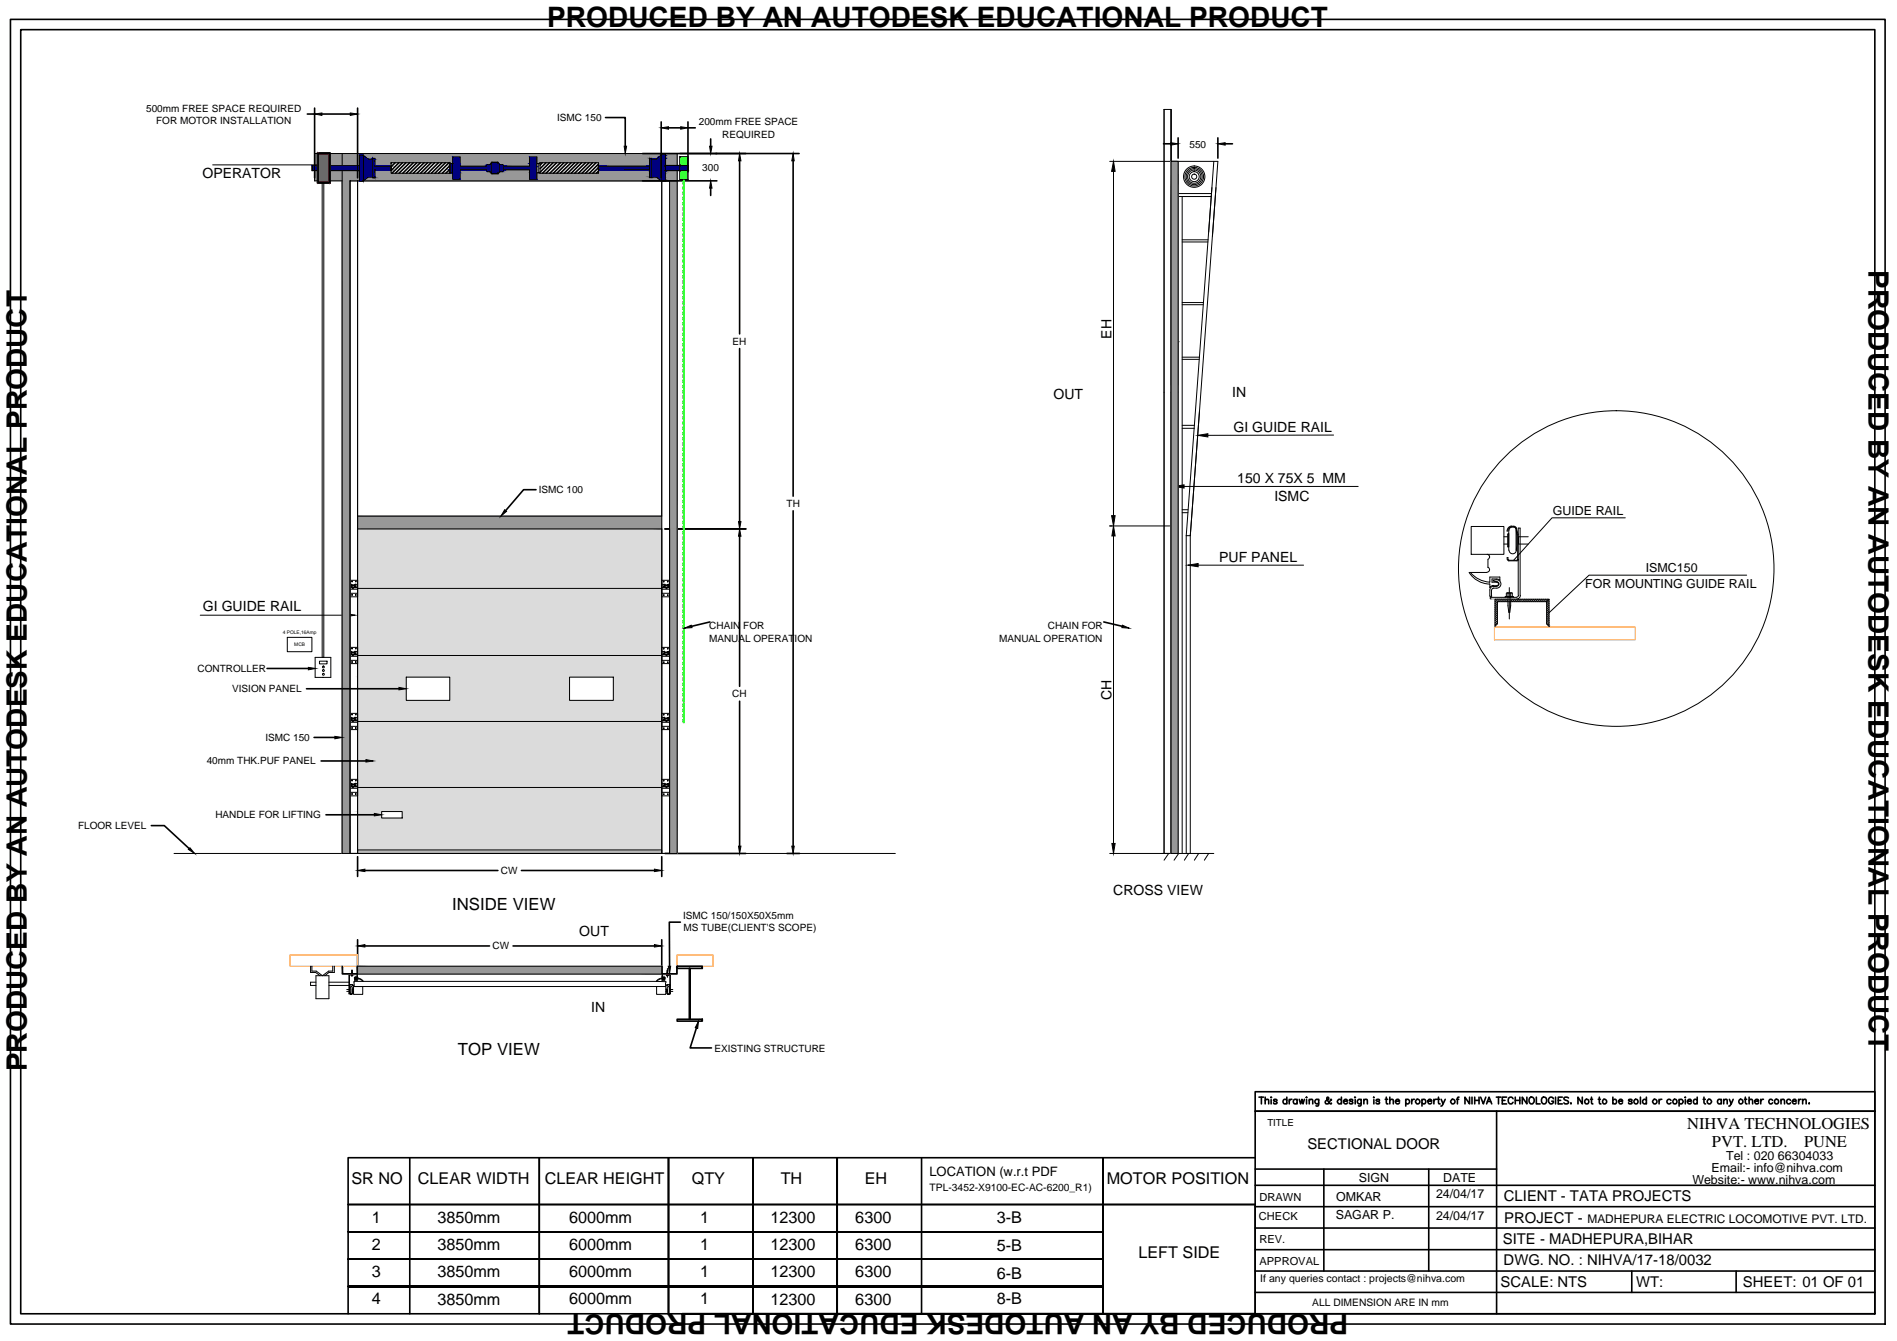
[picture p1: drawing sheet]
<svg xmlns="http://www.w3.org/2000/svg" width="297mm" height="210mm" viewBox="0 0 297 210" stroke-linecap="round" stroke-linejoin="round" font-family="sans-serif">
<defs><g id="words">
<g font-size="4.4">
<text x="85.7" y="4.3">PRODUCED BY AN AUTODESK EDUCATIONAL PRODUCT</text>
<text x="292.6" y="42.3" transform="rotate(90 292.6 42.3)">PRODUCED BY AN AUTODESK EDUCATIONAL PRODUCT</text>
<text x="4.2" y="167.7" transform="rotate(-90 4.2 167.7)">PRODUCED BY AN AUTODESK EDUCATIONAL PRODUCT</text>
<text x="211.1" y="205.7" transform="rotate(-180 211.1 205.7)">PRODUCED BY AN AUTODESK EDUCATIONAL PRODUCT</text>
</g>
<g font-size="2.6">
<text x="70.8" y="142.4">INSIDE VIEW</text>
<text x="71.7" y="165.1">TOP VIEW</text>
<text x="264.2" y="176.7">NIHVA TECHNOLOGIES</text>
<text x="268.1" y="179.6">PVT. LTD.</text>
<text x="282.5" y="179.6">PUNE</text>
</g>
<g font-size="2.5">
<text x="55" y="185.4">SR NO</text>
<text x="65.4" y="185.4">CLEAR WIDTH</text>
<text x="85.3" y="185.4">CLEAR HEIGHT</text>
<text x="108.3" y="185.4">QTY</text>
<text x="122.2" y="185.4">TH</text>
<text x="135.4" y="185.4">EH</text>
<text x="173.3" y="185.4">MOTOR POSITION</text>
<text x="58.2" y="191.4">1</text>
<text x="68.5" y="191.4">3850mm</text>
<text x="89.1" y="191.4">6000mm</text>
<text x="109.6" y="191.4">1</text>
<text x="120.6" y="191.4">12300</text>
<text x="133.9" y="191.4">6300</text>
<text x="156.1" y="191.4">3-B</text>
<text x="58.2" y="195.7">2</text>
<text x="68.5" y="195.7">3850mm</text>
<text x="89.1" y="195.7">6000mm</text>
<text x="109.6" y="195.7">1</text>
<text x="120.6" y="195.7">12300</text>
<text x="133.9" y="195.7">6300</text>
<text x="156.1" y="195.9">5-B</text>
<text x="178.3" y="197">LEFT SIDE</text>
<text x="58.2" y="199.9">3</text>
<text x="68.5" y="199.9">3850mm</text>
<text x="89.1" y="199.9">6000mm</text>
<text x="109.6" y="199.9">1</text>
<text x="120.6" y="199.9">12300</text>
<text x="133.9" y="199.9">6300</text>
<text x="156.1" y="200.1">6-B</text>
<text x="58.2" y="204.2">4</text>
<text x="68.5" y="204.2">3850mm</text>
<text x="89.1" y="204.2">6000mm</text>
<text x="109.6" y="204.2">1</text>
<text x="120.6" y="204.2">12300</text>
<text x="133.9" y="204.2">6300</text>
<text x="156.1" y="204.2">8-B</text>
</g>
<g font-size="2.3">
<text x="204.7" y="179.8">SECTIONAL DOOR</text>
<text x="235.5" y="188">CLIENT - TATA PROJECTS</text>
<text x="235.5" y="191.4">PROJECT -</text>
<text x="235.3" y="194.7">SITE - MADHEPURA,BIHAR</text>
<text x="235" y="201.5">SCALE: NTS</text>
<text x="235.4" y="198.1">DWG. NO. : NIHVA/17-18/0032</text>
<text x="256.2" y="201.4">WT:</text>
<text x="272.9" y="201.5">SHEET: 01 OF 01</text>
</g>
<g font-size="2.2">
<text x="31.7" y="27.9">OPERATOR</text>
<text x="174.1" y="53" transform="rotate(-90 174.1 53)">EH</text>
<text x="165" y="62.4">OUT</text>
<text x="192.9" y="62.1">IN</text>
<text x="193.2" y="67.6">GI GUIDE RAIL</text>
<text x="193.7" y="75.7">150 X 75X 5 MM</text>
<text x="199.5" y="78.3">ISMC</text>
<text x="190.9" y="88">PUF PANEL</text>
<text x="31.8" y="95.6">GI GUIDE RAIL</text>
<text x="174" y="109.5" transform="rotate(-90 174 109.5)">CH</text>
<text x="174.3" y="140">CROSS VIEW</text>
<text x="90.7" y="146.5">OUT</text>
<text x="92.6" y="158.5">IN</text>
</g>
<text font-size="2" x="145.5" y="184.1">LOCATION (w.r.t PDF</text>
<g font-size="1.9">
<text x="243.1" y="80.6">GUIDE RAIL</text>
<text x="257.7" y="89.6">ISMC150</text>
<text x="248.2" y="92">FOR MOUNTING GUIDE RAIL</text>
<text x="212.8" y="185">SIGN</text>
<text x="226" y="185">DATE</text>
<text x="265" y="185.3">Website:- www.nihva.com</text>
<text x="268" y="183.5">Email:- info@nihva.com</text>
<text x="270.3" y="181.6">Tel : 020 66304033</text>
<text x="209.2" y="190.9">SAGAR P.</text>
<text x="209.2" y="187.9">OMKAR</text>
<text x="224.9" y="187.6">24/04/17</text>
<text x="224.9" y="190.9">24/04/17</text>
<text x="248.6" y="191.4">MADHEPURA ELECTRIC LOCOMOTIVE PVT. LTD.</text>
</g>
<g font-size="1.7">
<text x="197.1" y="190.9">CHECK</text>
<text x="197.2" y="187.9">DRAWN</text>
<text x="197.2" y="194.6">REV.</text>
<text x="197.2" y="198">APPROVAL</text>
<text x="197.3" y="200.6">If any queries contact : projects@nihva.com</text>
</g>
<g font-size="1.6">
<text x="22.9" y="17.5">500mm FREE SPACE REQUIRED</text>
<text x="24.5" y="19.4">FOR MOTOR INSTALLATION</text>
<text x="87.2" y="19">ISMC 150</text>
<text x="109.4" y="19.6">200mm FREE SPACE</text>
<text x="113.1" y="21.5">REQUIRED</text>
<text x="186.3" y="23.1">550</text>
<text x="110" y="26.7">300</text>
<text x="114.7" y="54">EH</text>
<text x="84.4" y="77.2">ISMC 100</text>
<text x="123.2" y="79.4">TH</text>
<text x="111" y="100.4">MANUAL OPERATION</text>
<text x="111.1" y="98.5">CHAIN FOR</text>
<text x="156.4" y="100.4">MANUAL OPERATION</text>
<text x="164.1" y="98.5">CHAIN FOR</text>
<text x="30.9" y="105.2">CONTROLLER</text>
<text x="36.4" y="108.4">VISION PANEL</text>
<text x="114.7" y="109.2">CH</text>
<text x="32.4" y="119.7">40mm THK.PUF PANEL</text>
<text x="41.6" y="116">ISMC 150</text>
<text x="12.2" y="129.8">FLOOR LEVEL</text>
<text x="33.7" y="128.1">HANDLE FOR LIFTING</text>
<text x="78.4" y="136.8">CW</text>
<text x="107" y="143.8">ISMC 150/150X50X5mm</text>
<text x="77.1" y="148.6">CW</text>
<text x="107" y="145.7">MS TUBE(CLIENT'S SCOPE)</text>
<text x="111.9" y="164.6">EXISTING STRUCTURE</text>
<text x="145.6" y="186.4">TPL-3452-X9100-EC-AC-6200_R1)</text>
<text x="205.5" y="204.5">ALL DIMENSION ARE IN mm</text>
</g>
<text font-size="1.5" x="198.4" y="176.3">TITLE</text>
<g font-size=".8">
<text x="44.3" y="99.2">4 POLE,16Amp</text>
<text x="46.1" y="101.1">MCB</text>
</g>
</g></defs>
<!-- layer: at_Rect -->
<path d="M56 133h47.6v.6h-47.6zM56 133.6v-50.8h47.6v50.8" fill="none" stroke="#000" stroke-width=".16"/>
<!-- layer: 0 -->
<path d="M56 133.6h47.6" fill="none" stroke="#a6a6a6" stroke-width=".16"/>
<g fill="none" stroke="#000" stroke-width=".25">
<path d="M1.6 3h293.6v204.2h-293.6zM3.2 4.6h290.4v201h-290.4zM48.1 17.9h1.2M49.3 16.9v10.9M50.4 17.9h4.4M56 16.9v10.9M94.8 18.4h3.1v4.5M103.5 19.1v8.7M107.7 19.1v7.8M48.9 25.9v.8M49.8 24h1.8v4.6h-1.8zM56.9 24.3v4"/>
<path d="M58.4 27.8h.3M61.2 26v.6M61.3 25.5l-.1 .1M61.9 25.5l-.7 .6M62.5 25.5l-1.3 1.2M63 25.5l-1.6 1.6M63.6 25.5l-1.7 1.6M64.2 25.5l-1.7 1.6M64.7 25.5l-1.6 1.6M65.3 25.5l-1.7 1.6M65.8 25.5l-1.6 1.6M66.4 25.5l-1.7 1.6"/>
<path d="M67 25.5l-1.7 1.6M67.5 25.5l-1.6 1.6M68.1 25.5l-1.7 1.6M68.7 25.5l-1.7 1.6M69.2 25.5l-1.7 1.6M69.8 25.5l-1.7 1.6M70.3 25.5l-1.6 1.6M70.4 25.9l-1.2 1.2M70.4 26.5l-.6 .6M70.4 27.1h-.1M70.9 25.6v1.4M77 25.4h1"/>
<path d="M77 27.2h1M84.9 25.5l-.3 .4M85.5 25.5l-.9 .9M86 25.5l-1.4 1.5M86.6 25.5l-1.7 1.6M87.2 25.5l-1.7 1.6M87.7 25.5l-1.6 1.6M88.3 25.5l-1.7 1.6M88.8 25.5l-1.6 1.6M89.4 25.5l-1.7 1.6M90 25.5l-1.7 1.6M90.5 25.5l-1.6 1.6"/>
<path d="M91.1 25.5l-1.7 1.6M91.7 25.5l-1.7 1.6M92.2 25.5l-1.6 1.6M92.8 25.5l-1.7 1.6M93.3 25.5l-1.6 1.6M93.7 25.7l-1.4 1.4M93.7 26.2l-.9 .9M93.7 26.8l-.3 .3M93.7 26v.6M100.6 24h24.5M100.6 28.3h11.7M101.7 26v.6"/>
<path d="M104.2 25.9h3.5v.8M104.2 24.1v2.6M104.7 20h1.9M107.7 20h1.2M111.3 21.7v1.2M111.3 29.4v1.2M115.8 25.2v27.1M124.2 25.2v52.5M182.2 22.5h1.1M184.5 21.6v3.2M190.7 21.6v3.2M191.8 22.5h1.2"/>
<path d="M115.8 54.6v27M83.9 76.7h-1.9l-2.8 3.2M124.2 80v52.4M104.1 82.8h12.7M111.2 97.4l-2.9 .6M115.8 83.9v23.5M172.8 97.4l2.9 .6M41.8 104.6h6.5M48 107.8h14.5M49.2 115.4h3.2M50.3 119.1h7M115.8 109.8v22.6"/>
<path d="M23.7 129.2h2l3.9 3.6M51 127.5h7.6M56 134.1v3.1M57.1 136.3h20.9M81.6 136.3h20.9M103.6 134.1v3.1M104.1 133.6h12.7M123.2 133.6h2M56 147.1v4.6M57.1 148.1h19.6M80.3 148.1h22.2M103.6 147.1v4.5"/>
<path d="M106.5 144.3h-1.7v6.9M109 160.9l-.9 3.1h3.3M197.1 171.7h.8M197.5 171.7v1.1M198.1 172.3a.35 .35 0 0 1 .5-.2l.1 .7M198.1 171.7v1.1M199 171.7l.1 .1zM199 172.1v.7M200 172.2l-.1-.1a.3 .3 0 0 0-.5 .1l.6 .4-.1 .1a.3 .3 0 0 1-.5-.1M201.5 172.2a.33 .33 0 0 0-.5 0 .33 .33 0 0 0 0 .5 .33 .33 0 0 0 .5-.1M201.5 171.7v1.1M201.9 172.1v.7"/>
<path d="M202.3 172.1h-.3l-.1 .3M203.1 172.2a.33 .33 0 0 0-.5 0 .33 .33 0 0 0 0 .5 .33 .33 0 0 0 .5-.1M203.1 172.1v.7M203.4 172.1l.3 .7 .2-.7 .1 .7 .2-.7M204.6 171.7l.1 .1zM204.6 172.1v.7M205 172.3a.35 .35 0 0 1 .5-.2l.1 .7M205 172.1v.7M206.5 172.1l-.1 .9-.3 .1M206.5 172.2a.33 .33 0 0 0-.5 0 .33 .33 0 0 0 0 .5 .33 .33 0 0 0 .5-.1M208.5 172.2l-.1-.1a.71 .71 0 0 1-.8 .6l-.1-.3 .6-.4-.1-.2-.1-.1-.1 .2 .1 .4 .4 .4 .1 .1 .1-.1M210 172.2a.35 .35 0 0 0-.5 0 .35 .35 0 0 0 0 .5 .35 .35 0 0 0 .5-.1"/>
<path d="M210 171.7v1.1M210.4 172.4h.6l-.1-.2a.33 .33 0 0 0-.4 0 .33 .33 0 0 0 0 .5 .33 .33 0 0 0 .5-.1M211.8 172.2a.29 .29 0 0 0-.3-.1 .29 .29 0 0 0-.2 .1l.4 .2 .1 .2a.29 .29 0 0 1-.3 .2 .29 .29 0 0 1-.2-.2M212.1 171.8h.1zM212.2 172.1v.7M213.1 172.1v.9l-.4 .1M213.1 172.2a.33 .33 0 0 0-.5 0 .33 .33 0 0 0 0 .5 .33 .33 0 0 0 .5-.1M213.6 172.3a.35 .35 0 0 1 .5-.2v.7M213.6 172.1v.7M215.1 171.7v.1zM215.1 172.1v.7M216 172.2a.29 .29 0 0 0-.3-.1 .29 .29 0 0 0-.2 .1l.4 .2 .1 .2a.29 .29 0 0 1-.3 .2 .29 .29 0 0 1-.2-.2"/>
<path d="M216.9 172.1h.4M217.1 171.7v.9v.1l.2 .1M217.6 172.3a.35 .35 0 0 1 .5-.2l.1 .7M217.6 171.7v1.1M218.5 172.4h.6v-.1a.34 .34 0 0 0-.5-.1 .34 .34 0 0 0 0 .5 .34 .34 0 0 0 .5-.1M220.1 172.2a.33 .33 0 0 1 .5 0 .33 .33 0 0 1 0 .5 .33 .33 0 0 1-.5-.1M220.1 172.1v1M221.1 172.1v.7M221.5 172.1h-.3l-.1 .3M222.7 172.2a.33 .33 0 0 1 .4 0 .33 .33 0 0 1 0 .5 .33 .33 0 0 1-.4-.1M222.7 172.1v1M223.6 172.4h.6a.32 .32 0 0 0-.5-.3 .32 .32 0 0 0-.1 .5l.2 .2 .4-.2"/>
<path d="M224.5 172.1v.7M224.9 172.1h-.2l-.2 .3M225.1 172.1h.3M225.2 171.7v.9l.1 .1 .2 .1M225.7 172.1l.3 .7 .3-.7M226 172.8l-.2 .3h-.2M228.1 172.1h.3M228.5 171.7l-.3 .1v.1v.9M230.1 171.7v1.1l-.7-1.1v1.1M230.5 171.7v1.1M230.9 171.7v1.1M230.9 172.2h.7"/>
<path d="M231.6 171.7v1.1M231.8 171.7l.5 1.1 .3-1.1M232.8 172.8l.4-1.1 .4 1.1M232.9 172.4h.5M234.3 171.7h.7M234.3 173.9v31.7M234.6 171.7v1.1M235.2 172.2h.5M235.9 171.7h-.7v1.1h.7M236.9 172a.39 .39 0 0 0-.4-.3 .39 .39 0 0 0-.3 .4v.3a.39 .39 0 0 0 .3 .4 .39 .39 0 0 0 .4-.3M237.3 172.2h.7M237.3 171.7v1.1"/>
<path d="M238 171.7v1.1M239.1 171.7v1.1l-.7-1.1v1.1M239.5 171.9a.51 .51 0 0 1 .8 .3 .51 .51 0 0 1-.6 .6l-.3-.4zM240.6 171.7v1.1h.6M241.5 171.9a.45 .45 0 0 1 .5-.1 .45 .45 0 0 1 .2 .6 .4 .4 0 0 1-.4 .4 .4 .4 0 0 1-.4-.4zM243.2 172a.39 .39 0 0 0-.4-.3 .39 .39 0 0 0-.3 .4v.3a.38 .38 0 0 0 .4 .4 .38 .38 0 0 0 .3-.4h-.2M243.6 171.7v1.1M244 172.2h.4M244.6 171.7h-.6v1.1h.6M245.6 171.9l-.3-.2-.4 .2v.2l.6 .2 .1 .3a.45 .45 0 0 1-.7 0M246 172.7v.1zM247.8 171.7v1.1l-.7-1.1v1.1"/>
<path d="M249 172.1h.4M249.2 171.7v.9v.1l.2 .1M250.3 172.1h.3M250.4 171.7v.9l.1 .1 .2 .1M252.5 172.2a.33 .33 0 0 1 .5 0 .33 .33 0 0 1 0 .5 .33 .33 0 0 1-.5-.1M252.5 171.7v1.1M253.5 172.4h.6a.32 .32 0 0 0-.5-.3 .32 .32 0 0 0-.1 .5l.2 .2 .4-.2M255.6 172.2l-.3-.1h-.3v.1l.5 .3v.2h-.5v-.1M256.9 171.7v1.1M257.8 172.2a.33 .33 0 0 0-.5 0 .33 .33 0 0 0 0 .5 .33 .33 0 0 0 .5-.1M257.8 171.7v1.1M259.8 172.1v.7"/>
<path d="M260.2 172.1h-.2l-.2 .3M261.6 172.2a.35 .35 0 0 0-.5 0 .35 .35 0 0 0 0 .5 .35 .35 0 0 0 .5-.1M262.9 172.2a.35 .35 0 0 1 .5 0 .35 .35 0 0 1 0 .5 .35 .35 0 0 1-.5-.1M262.9 172.1v1M263.9 171.7v.1zM263.9 172.1v.7M264.2 172.4h.6v-.2a.33 .33 0 0 0-.5 0 .33 .33 0 0 0 .1 .5 .33 .33 0 0 0 .4-.1M265.8 172.2a.33 .33 0 0 0-.5 0 .33 .33 0 0 0 0 .5 .33 .33 0 0 0 .5-.1M265.8 171.7v1.1M266.7 172.1h.3M266.8 171.7v.9l.3 .2M269.5 172.2a.33 .33 0 0 0-.5 0 .33 .33 0 0 0 0 .5 .33 .33 0 0 0 .5-.1"/>
<path d="M269.5 172.1v.7M269.9 172.3l.3-.2h.2l.1 .7M269.9 172.1v.7M270.8 172.1l.3 .7 .3-.7M271.1 172.8l-.2 .3h-.2M273.2 172.1h.3M273.3 171.7v.9l.2 .2M273.9 172.3l.2-.2h.2l.1 .7M273.9 171.7v1.1M274.8 172.4h.6a.32 .32 0 0 0-.5-.3 .32 .32 0 0 0-.1 .5l.2 .2 .4-.2M275.7 172.1v.7M276.1 172.1h-.2l-.2 .3"/>
<path d="M277.6 172.2a.33 .33 0 0 0-.5 0 .33 .33 0 0 0 0 .5 .33 .33 0 0 0 .5-.1M278.9 172.3l.1-.2h.3l.1 .7M278.9 172.1v.7M280.4 172.2a.33 .33 0 0 0-.5 0 .33 .33 0 0 0 0 .5 .33 .33 0 0 0 .5-.1M280.7 172.4h.5v-.2a.33 .33 0 0 0-.5 0 .33 .33 0 0 0 .1 .5 .33 .33 0 0 0 .4-.1M281.6 172.1v.7M282 172.1a.3 .3 0 0 0-.4 .3M282.3 172.3l.2-.2h.3v.7M282.3 172.1v.7M283.3 172.7v.1zM54.5 188.5h142M64.2 181.2v24.4"/>
<path d="M84.4 181.2v24.4M131.1 181.2v24.4zM131.1 181.2v24.4M144.3 181.2v24.4M172.7 192.8h-118.2h118.2M172.7 197.1h-118.2h118.2M196.5 181.2h-142v24.4M196.5 195.6h97.1M196.5 192.2h97.1M196.5 188.9h97.1M196.5 185.5h97.1M196.5 183h37.8"/>
<path d="M196.5 199h97.1M207.3 183v16M223.7 183v16M255.5 199v3.3M271.9 199v3.3M54.5 201.4h118.2zM104.7 205.6v-24.4v24.4M112.7 205.6h180.9M117.9 205.6v-24.4v24.4M172.7 205.6v-24.4v24.4M196.5 205.6v-31.7h97.1h-97.1v-3h97.1v34.7M196.5 205.6h-89.7h89.7"/>
<path d="M196.5 202.3h97.1"/>
<circle cx="222" cy="172.4" r=".35"/>
<circle cx="227.5" cy="172.4" r=".35"/>
<circle cx="248.5" cy="172.4" r=".35"/>
<circle cx="251.3" cy="172.4" r=".35"/>
<circle cx="256.2" cy="172.4" r=".35"/>
<circle cx="259.1" cy="172.4" r=".35"/>
<circle cx="262.3" cy="172.4" r=".35"/>
<circle cx="267.6" cy="172.4" r=".35"/>
<circle cx="272.6" cy="172.4" r=".35"/>
<circle cx="278.2" cy="172.4" r=".35"/>
</g>
<g fill="#000" stroke="#000" stroke-width=".16">
<path d="M49.3 17.9l1.1-.2v.4zM54.8 17.7l1.2 .2-1.2 .2zM103.5 20l1.2-.2v.4zM106.6 19.8l1.1 .2-1.1 .2zM49.8 25.5l1.6 .3-1.6 .3zM97.7 22.9h.4l-.2 1.1zM111.1 22.9h.4l-.2 1.1zM111.3 28.3l.2 1.1h-.4zM115.8 24l.2 1.2h-.4zM124.2 24l.2 1.2h-.4zM174.4 25.3l.2 1.5h-.5zM183.3 22.3l1.2 .2-1.2 .2z"/>
<path d="M190.7 22.5l1.1-.2v.4zM183.8 76.1l1.6-.2v.5zM187.6 68.1l1.5-.2v.5zM54 96l1.6 .3-1.6 .2zM79 79.8l.3 .2-.9 .8zM107.2 98.3l1-.4 .2 .3zM115.8 82.8l.2 1.1h-.4zM115.6 81.6h.4l-.2 1.2zM174.1 80.7h.5l-.2 1.6zM174.4 82.3l.2 1.6h-.5zM175.8 97.9l1 .4-1.1-.1zM186 88.5l1.6-.3v.5z"/>
<path d="M48.3 104.5l1.1 .1-1.1 .2zM52.4 115.3l1.2 .1-1.2 .2zM57.3 118.9l1.1 .2-1.1 .2zM62.5 107.6l1.1 .2-1.1 .2zM29.7 132.7l.8 .9-1-.6zM56 136.3l1.1-.3v.4zM58.6 127.3l1.2 .2-1.2 .2zM102.5 136l1.1 .3-1.1 .1zM115.6 132.4h.4l-.2 1.2zM124 132.4h.4l-.2 1.2zM174.1 132h.5l-.2 1.6zM56 148.1l1.1-.2v.3z"/>
<path d="M102.5 147.9l1.1 .2-1.1 .1zM104.6 151.2h.4l-.2 1.2zM109.4 159.8l-.2 1.2-.3-.1z"/>
</g>
<g fill="none" stroke="#000" stroke-width=".16">
<path d="M182.3 17.1h1.1v116.5h-1.1zM33.3 25.8h16.5M48.9 25.9h.8v.8h-.8M49.3 26.7v1.6h.4M49.7 23.9h2v4.8h-2zM49.7 24h-.4v1.9M51.7 26.7h4.6v1.6h.6l.7-.6h.8M51.7 24h1.9M51.7 28.3h1.9M54.8 28.3h1.2v105.3h-1.2zM54.8 28.3v105.3M55.7 26.7h.6v1"/>
<path d="M56 28.3h47.6v52.5h-47.6zM56.3 25.9v.8M56.9 24.3h-.6v1.6h-4.6M56.9 24.3l.7 .6h.8M56.9 24.3h.1M58.4 24.8h.1M58.4 24.8h.3v1.8M58.4 24.8v3M70.4 25.5h-9.2v.5h-2.5M70.4 25.5l.2 .1M70.4 25.5v1.6M70.6 25.6h.1"/>
<path d="M70.6 25.6h.3v-1h1.1v1.4h4.1M70.6 25.6v1.4M76.1 26v.6M76.7 25.8l.3-.4v1.8l-.3-.3h-.4l-.2-.3h-4.1v1.5h-1.1v-1.1l-.5 .1h-9.2v-.5h-2.5v1.2M76.7 25.8h-.4l-.2 .2M76.7 25.8v1.1M78.3 25.8h.4l.2 .2h4v-1.4h1.2v3.5h-1.2v-1.5h-4l-.2 .3h-.4M78.3 25.8l-.3-.4v1.8l.3-.3M78.3 25.8v1.1M78.9 26.1v.5M84.1 25.6h.3M84.1 27h.3"/>
<path d="M84.4 25.6h.1M84.4 27h.1M84.4 27l.2 .1M84.4 25.6v1.4M84.6 25.5h9.1v.5h8v-1.2h.4v3h-.4v-1.2h-8v.5h-9.1M84.6 25.5l-.2 .1M84.6 25.5v1.6M103.5 24.3l-.7 .6h-.7M103.5 24.3v4l-.7-.6h-.7M103.6 28.3h1.2v105.3h-1.2zM103.6 28.3h2.4M104.2 24.1h-.7v.2"/>
<path d="M106.5 24.5h1.2v3.6h-1.2zM107.7 26.7h-3.5v1.6M173.8 25.3h16.9M174.4 26.8v53.9M183.4 25.3h1.1v108.3h-1.1zM185.1 37.5h4.1M185.1 37.9h4M185.1 47.4h3.4M185.1 47.7h3.3M185.1 55.9h2.7M185.1 56.2h2.7M185.4 76.1h27.3"/>
<path d="M208.8 68.1h-19.7M31.4 96.3h22.6M45 99.8h3.8v2.2h-3.8zM54.8 93.4h1.2M56 92.1h47.6M103.6 80.8h-47.6v52.8h-1.2M103.6 93.4h1.2M103.6 82.8v50.8h1.2M104.8 82.8v50.8M173.8 82.3h9.4M174.4 83.9v48.1M187.6 88.5h16.5"/>
<path d="M230.1 89.6h2.7M234.1 93.8h8.5v4.2l-.4-.4v-3.4h-7.7v3.4l-.4 .4zM234.2 93.8l-.1 .1M234.5 93.8l-.4 .4M234.5 94.4l-.4 .4M234.5 94.7l-.4 .4M234.5 95l-.4 .4M234.5 95.3l-.4 .4M234.5 95.6l-.4 .4M234.5 95.9l-.4 .4M234.5 96.2l-.4 .4M234.5 96.5l-.4 .4"/>
<path d="M234.5 96.8l-.4 .4M234.5 97.1l-.4 .4M234.5 97.4l-.4 .4M234.8 93.8l-.7 .7M235.1 93.8l-.4 .4M235.4 93.8l-.4 .4M235.7 93.8l-.4 .4M236 93.8l-.4 .4M236.1 94l-.2 .2M236.5 93.8h.1M236.9 93.8l-.4 .3M237.2 93.8l-.4 .4"/>
<path d="M237.5 93.8l-.4 .4M237.8 93.8l-.4 .4M238.1 93.8l-.4 .4M238.4 93.8l-.4 .4M238.7 93.8l-.4 .4M239 93.8l-.4 .4M239.3 93.8l-.4 .4M239.6 93.8l-.4 .4M239.9 93.8l-.4 .4M240.2 93.8l-.4 .4M240.5 93.8l-.4 .4M240.8 93.8l-.4 .4"/>
<path d="M241.1 93.8l-.4 .4M241.4 93.8l-.4 .4M241.7 93.8l-.4 .4M242 93.8l-.4 .4M242.3 93.8l-.4 .4M242.6 98h.1M242.6 93.8l-.4 .4M242.6 94.1l-.4 .4M242.6 94.4l-.4 .4M242.6 94.7l-.4 .4M242.6 95l-.4 .4M242.6 95.3l-.4 .4"/>
<path d="M242.6 95.6l-.4 .4M242.6 96.2l-.4 .4M242.6 96.5l-.4 .4M242.6 96.8l-.4 .4M242.6 97.1l-.4 .4M242.6 97.4l-.3 .3M242.6 97.7l-.2 .2M254.5 81.1h-11.5l-6 6.6M273.5 90h-24.7l-6.6 6.3M49.3 102.9h2.5v3.1h-2.5zM50 103.5h1.2v.4h-1.2zM50.4 102.9v-74.2h.3v74.2"/>
<path d="M54.8 103.9h1.2M54.8 114.2h1.2M56 112.9h47.6M56 102.6h47.6M63.6 106h6.8v3.6h-6.8zM89.2 106h6.8v3.6h-6.8zM103.6 103.9h1.2M103.6 114.2h1.2M53.6 133.6v-109.6h52.4v109.6M54.8 133.6h-1.2v-109.6h52.4v109.6h-1.2M54.8 124.6h1.2M56 123.3h47.6"/>
<path d="M59.8 127h3.2v1h-3.2zM103.6 124.6h1.2M173.8 133.6h9.4M48.6 151.2v1h.8l.7 .5M48.8 151.2v.8h.7l1 .7 1-.7h.6v-.8M49.5 152.7h2v3.6h-2zM49.5 153.7h-.9v.5h.9M51.5 153.7h3.1M51.5 154.2h3.1M52.4 151.2v1h-.9l-.6 .5M53.6 151.2l.1 1.2h2.2l.1-1.2v1.3h-2.4zM56 152.5h47.6"/>
<path d="M56 151.2h47.6M103.6 151.2l.1 1.2h2.2l.1-1.2v1.3h-2.4z"/>
<circle cx="187" cy="27.7" r="1.46"/>
<circle cx="187" cy="27.7" r="1.25"/>
<circle cx="187" cy="27.7" r="1.04"/>
<circle cx="187" cy="27.7" r=".78"/>
<circle cx="187" cy="27.7" r="1.67"/>
<circle cx="187" cy="27.7" r=".4"/>
<circle cx="55.1" cy="91" r=".06"/>
<circle cx="55.1" cy="93.1" r=".06"/>
<circle cx="55.7" cy="91" r=".06"/>
<circle cx="55.7" cy="93.1" r=".06"/>
<circle cx="103.9" cy="91" r=".06"/>
<circle cx="103.9" cy="93.1" r=".06"/>
<circle cx="104.6" cy="93.1" r=".06"/>
<circle cx="104.6" cy="91" r=".06"/>
<circle cx="253.1" cy="89" r="24.7"/>
<circle cx="50.6" cy="105.5" r=".15"/>
<circle cx="50.6" cy="104.4" r=".15"/>
<circle cx="50.6" cy="105" r=".15"/>
<circle cx="55.1" cy="114" r=".06"/>
<circle cx="55.1" cy="101.5" r=".06"/>
<circle cx="55.1" cy="111.9" r=".06"/>
<circle cx="55.1" cy="103.6" r=".06"/>
<circle cx="55.7" cy="103.6" r=".06"/>
<circle cx="55.7" cy="114" r=".06"/>
<circle cx="55.7" cy="111.9" r=".06"/>
<circle cx="55.7" cy="101.5" r=".06"/>
<circle cx="103.9" cy="103.6" r=".06"/>
<circle cx="103.9" cy="101.5" r=".06"/>
<circle cx="103.9" cy="111.9" r=".06"/>
<circle cx="103.9" cy="114" r=".06"/>
<circle cx="104.6" cy="111.9" r=".06"/>
<circle cx="104.6" cy="101.5" r=".06"/>
<circle cx="104.6" cy="114" r=".06"/>
<circle cx="104.6" cy="103.6" r=".06"/>
<circle cx="55.1" cy="122.2" r=".06"/>
<circle cx="55.1" cy="124.3" r=".06"/>
<circle cx="55.7" cy="122.2" r=".06"/>
<circle cx="55.7" cy="124.3" r=".06"/>
<circle cx="103.9" cy="124.3" r=".06"/>
<circle cx="103.9" cy="122.2" r=".06"/>
<circle cx="104.6" cy="124.3" r=".06"/>
<circle cx="104.6" cy="122.2" r=".06"/>
</g>
<path d="M56 133v.6h47.6zM56 133h47.6v.6z" fill="#bababa" stroke="#bababa" stroke-width=".16"/>
<g fill="#dbdbdb" stroke="#dbdbdb" stroke-width=".16">
<path d="M56 82.8v8h47.6zM56 82.8h47.6v8z"/>
<path d="M56 90.8v1.3h47.6zM56 90.8h47.6v1.3z"/>
<path d="M56 92.1v1.3h47.6zM56 92.1h47.6v1.3z"/>
<path d="M56 93.4v9.2h47.6zM56 93.4h47.6v9.2z"/>
<path d="M56 102.6v3.4h47.6zM56 102.6h47.6v3.4z"/>
<path d="M96 106v3.6h7.6zM96 106h7.6v3.6z"/>
<path d="M70.4 106v3.6h18.8zM70.4 106h18.8v3.6z"/>
<path d="M56 106v3.6h7.6zM56 106h7.6v3.6z"/>
<path d="M56 109.6v3.3h47.6zM56 109.6h47.6v3.3z"/>
<path d="M56 112.9v10.4h47.6zM56 112.9h47.6v10.4z"/>
<path d="M56 123.3v3.7h47.6zM56 123.3h47.6v3.7z"/>
<path d="M63 127v1h40.6zM63 127h40.6v1z"/>
<path d="M56 127v1h3.8zM56 127h3.8v1z"/>
<path d="M56 128v5h47.6zM56 128h47.6v5z"/>
</g>
<!-- layer: at_Entity -->
<g fill="none" stroke="#000" stroke-width=".16">
<path d="M54.8 91.5h.3v.1v-.1zM54.8 92h1.2M54.8 91.7h1.2M54.8 92.2h1.2M54.8 92.9h1.2M54.9 91.8v-.1v.1h.2h-.3h.3v.2M54.9 91.7h.1M55.1 91.6h.5h-.5M55.1 91.6h.1M55.1 91.8h.1M55.2 92v.1h.1v-.1M55.4 92v-.2h.3v.2"/>
<path d="M55.6 91.5h.1M55.6 91.6v.2h.1h-.1M55.6 91.8h.1M55.7 91.5h-.1v.1M56 91.5h-.4v.1M56 90.8h-1.2v.7M103.6 91.5h.4v.1M103.6 90.8h1.2v.7M103.6 92h1.2M103.6 91.7h1.2M103.6 92.2h1.2M103.6 92.9h1.2"/>
<path d="M103.9 91.5h.1v.1M103.9 92v-.2h.3v.2M104 91.5h.1M104 91.6v.2h-.1h.1M104 91.8h.1M104.3 92v.1h.1v-.1M104.6 91.6h-.6h.6M104.6 91.6h.1M104.6 91.5v.1v-.1h.2zM104.6 91.8h.1M104.7 91.8v-.1l-.1 .1h.2h-.2v.2M104.7 91.7h.1"/>
<path d="M54.8 102h.3v.1v-.1zM54.8 112.3h.3v.1v-.1zM54.8 102.5h1.2M54.8 102.2h1.2M54.8 102.7h1.2M54.8 103.4h1.2M54.8 112.8h1.2M54.8 112.6h1.2M54.8 113.1h1.2M54.8 113.7h1.2M54.9 102.3v-.1v.1h.2h-.3h.3v.2M54.9 112.7v-.1v.1h.2h-.3h.3v.1"/>
<path d="M54.9 102.2h.1M54.9 112.5v.1M55.1 102.1h.5h-.5M55.1 112.4h.5h-.5M55.1 112.4h.1M55.1 112.7h.1M55.1 102.1h.1M55.1 102.3h.1M55.2 102.5v.1h.1v-.1M55.2 112.8v.1h.1v-.1M55.4 102.5v-.2h.3v.2M55.4 112.8v-.1h.3v.1"/>
<path d="M55.6 102.1v.2h.1h-.1M55.6 112.4v.3h.1h-.1M55.6 112.7h.1M55.6 101.9v.1M55.6 112.3h.1M55.7 102h-.1v.1M55.7 112.3h-.1v.1M56 102h-.4v.1M56 101.3h-1.2v.7M56 112.3h-.4v.1M56 111.7h-1.2v.6M103.6 112.3h.4v.1"/>
<path d="M103.6 111.7h1.2v.6M103.6 102h.4v.1M103.6 101.3h1.2v.7M103.6 102.5h1.2M103.6 102.2h1.2M103.6 102.7h1.2M103.6 103.4h1.2M103.6 112.8h1.2M103.6 112.6h1.2M103.6 113.1h1.2M103.6 113.7h1.2M103.9 112.3h.1v.1"/>
<path d="M103.9 112.8v-.1h.3v.1M103.9 102h.1v.1M103.9 102.5v-.2h.3v.2M104 112.4v.3h-.1h.1M104 112.7h.1M104 102.1v.2h-.1h.1M104 101.9v.1M104 112.3h.1M104.3 102.5v.1h.1v-.1M104.3 112.8v.1h.1v-.1M104.6 112.4h-.6h.6M104.6 112.4h.1"/>
<path d="M104.6 112.3v.1v-.1h.2zM104.6 112.7h.1M104.6 102.1h-.6h.6M104.6 102v.1v-.1h.2zM104.6 102.1h.1M104.6 102.3h.1M104.7 112.7v-.1l-.1 .1h.2h-.2v.1M104.7 102.3v-.1l-.1 .1h.2h-.2v.2M104.7 102.2h.1M104.7 112.5v.1M27.2 133.6h113M54.8 122.6h.3v.2v-.2z"/>
<path d="M54.8 123.1h1.2M54.8 122.9h1.2M54.8 123.4h1.2M54.8 124h1.2M54.9 123v-.1v.1h.2h-.3h.3v.1M54.9 122.8v.1M55.1 122.8h.5h-.5M55.1 122.8h.1M55.1 123h.1M55.2 123.1v.2h.1v-.2M55.4 123.1v-.1h.3v.1M55.6 122.6h.1"/>
<path d="M55.6 122.8v.2h.1h-.1M55.6 123h.1M55.7 122.6h-.1v.2M56 122.6h-.4v.2M56 122h-1.2v.6M103.6 122.6h.4v.2M103.6 122h1.2v.6M103.6 123.1h1.2M103.6 122.9h1.2M103.6 123.4h1.2M103.6 124h1.2M103.9 122.6h.1v.2"/>
<path d="M103.9 123.1v-.1h.3v.1M104 122.6h.1M104 122.8v.2h-.1h.1M104 123h.1M104.3 123.1v.2h.1v-.2M104.6 122.8h-.6h.6M104.6 122.8h.1M104.6 122.6v.2v-.2h.2zM104.6 123h.1M104.7 123v-.1l-.1 .1h.2h-.2v.1M104.7 122.8v.1"/>
</g>
<!-- layer: 0 -->
<path d="M54.8 133.6v-105.3h50v105.3" fill="none" stroke="#dda56e" stroke-width=".16"/>
<g fill="#989898" stroke="#989898" stroke-width=".16">
<path d="M93.7 25.5h8v.5z"/>
<path d="M100.6 26.6h1.1z"/>
<path d="M103.6 151.2l.1 .1z"/>
<path d="M105.9 151.3l.1-.1z"/>
<path d="M53.6 151.2l.1 .1z"/>
<path d="M55.9 151.3l.1-.1z"/>
<path d="M56 80.8v2h47.6zM56 80.8h47.6v2z"/>
<path d="M53.6 24v.3h52.4zM53.6 24h52.4v.3z"/>
<path d="M103.5 24.3h2.5zM103.5 24.3h2.5z"/>
<path d="M53.6 24.3h49.9zM53.6 24.3h49.9z"/>
<path d="M56.9 24.3l.3 .3h46zM56.9 24.3h46.6l-.3 .3z"/>
<path d="M84.1 24.6v.2h18.8zM84.1 24.6h19.1l-.3 .2z"/>
<path d="M57.2 24.6l.3 .2h13.4zM57.2 24.6h13.7v.2z"/>
<path d="M102.1 24.8v.1h.7zM102.1 24.8h.8l-.1 .1z"/>
<path d="M57.5 24.8l.1 .1h.8zM57.5 24.8h.9v.1z"/>
<path d="M72 24.6v.8h10.9zM72 24.6h10.9v.8z"/>
<path d="M84.1 24.8v.7h17.6zM84.1 24.8h17.6v.7z"/>
<path d="M58.7 24.8v.7h12.2zM58.7 24.8h12.2v.7z"/>
<path d="M84.1 25.5v.1h.3zM84.1 25.5h.5l-.2 .1z"/>
<path d="M70.4 25.5l.5 .1zM70.4 25.5h.5v.1z"/>
<path d="M78 25.4l.3 .4h4.6zM78 25.4h4.9v.4z"/>
<path d="M72 25.4v.4h4.7zM72 25.4h5l-.3 .4z"/>
<path d="M93.7 26h8zM93.7 25.5l8 .5h-8z"/>
<path d="M58.7 25.5v.5h2.5zM58.7 25.5h2.5v.5z"/>
<path d="M78.7 25.8l.2 .2h4zM78.7 25.8h4.2v.2z"/>
<path d="M72 25.8v.2h4.1zM72 25.8h4.3l-.2 .2z"/>
<path d="M103.5 24.3v2h2.5zM103.5 24.3h2.5v2z"/>
<path d="M93.7 26.6h8zM100.6 26.6h1.1z"/>
<path d="M78.9 26.6l-.2 .3h4.2zM78.9 26.6h4v.3z"/>
<path d="M72 26.6v.3h4.3zM72 26.6h4.1l.2 .3z"/>
<path d="M93.7 26.6v.5h8zM93.7 26.6h8v.5z"/>
<path d="M84.1 27v.1h.5zM84.1 27l.5 .1z"/>
<path d="M70.4 27.1h.5l-.3-.1zM70.6 27h.3v.1z"/>
<path d="M58.7 26.6v.5h2.5zM58.7 26.6h2.5v.5z"/>
<path d="M84.1 27.1l17.6 .1zM84.1 27.1l17.6 .1z"/>
<path d="M78 27.2h4.9l-4.6-.3zM78.3 26.9h4.6v.3z"/>
<path d="M72 26.9v.3h5zM72 26.9h4.7l.3 .3z"/>
<path d="M102.1 27.7v.1h.8zM102.1 27.7l.8 .1z"/>
<path d="M84.1 27.2v.6h17.6zM84.1 27.2h17.6v.6z"/>
<path d="M58.7 27.1v.7h12.2zM58.7 27.1h12.2v.7z"/>
<path d="M57.5 27.8h.9l-.8-.1zM57.6 27.7h.8v.1z"/>
<path d="M84.1 27.8v.3h19.1zM84.1 27.8h18.8l.3 .3z"/>
<path d="M72 27.2v.9h10.9zM72 27.2h10.9v.9z"/>
<path d="M57.2 28.1h13.7l-13.4-.3zM57.5 27.8h13.4v.3z"/>
<path d="M103.5 26.3v2h2.5zM103.5 26.3h2.5v2z"/>
<path d="M56.9 28.3h46.6l-46.3-.2zM57.2 28.1h46l.3 .2z"/>
<path d="M56.9 28.3h49.1zM56.9 28.3h49.1z"/>
<path d="M53.6 24.3v4h3.3zM53.6 24.3h3.3v4z"/>
<path d="M53.6 28.3h52.4zM53.6 28.3h52.4z"/>
<path d="M104.8 28.3v54.5h1.2zM104.8 28.3h1.2v54.5z"/>
<path d="M104.8 82.8v50.8h1.2zM104.8 82.8h1.2v50.8z"/>
<path d="M53.6 28.3v105.3h1.2zM53.6 28.3h1.2v105.3z"/>
<path d="M51.7 24v1.9h1.9zM51.7 24h1.9v1.9z"/>
<path d="M49.3 24v1.9h.4zM49.3 24h.4v1.9z"/>
<path d="M51.7 26.7v1.6h1.9zM51.7 26.7h1.9v1.6z"/>
<path d="M49.3 26.7v1.6h.4zM49.3 26.7h.4v1.6z"/>
<path d="M183.4 25.3v108.3h1.1zM183.4 25.3h1.1v108.3z"/>
<path d="M105.9 151.3v1.1h.1zM105.9 151.3h.1v1.1z"/>
<path d="M103.6 151.3v1.1h.1zM103.6 151.3h.1v1.1z"/>
<path d="M104.5 152.4v.1h1.5zM104.5 152.4h1.5v.1z"/>
<path d="M103.6 152.4v.1h.8zM103.6 152.4h.8v.1z"/>
<path d="M56 151.2v1.3h47.6zM56 151.2h47.6v1.3z"/>
<path d="M55.9 151.3v1.1h.1zM55.9 151.3h.1v1.1z"/>
<path d="M53.6 151.3v1.1h.1zM53.6 151.3h.1v1.1z"/>
<path d="M55.2 152.4v.1h.8zM55.2 152.4h.8v.1z"/>
<path d="M53.6 152.4v.1h1.5zM53.6 152.4h1.5v.1z"/>
</g>
<g fill="#0f0" stroke="#0f0" stroke-width=".16">
<path d="M106.5 24.5v1.4h1.2zM106.5 24.5h1.2v1.4z"/>
<path d="M106.5 26.7v1.4h1.2zM106.5 26.7h1.2v1.4zM106.5 25.9v.8h1.2zM106.5 25.9h1.2v.8z"/>
</g>
<g fill="#0000b8" stroke="#0000b8" stroke-width=".16">
<path d="M56.9 24.3l.3 .3h-.3z"/>
<path d="M70.4 25.5l.2 .1h-.2z"/>
<path d="M93.7 26h8z"/>
<path d="M93.7 26.6h6.9z"/>
<path d="M70.4 27h.2l-.2 .1z"/>
<path d="M103.2 28.1h.3v.2z"/>
<path d="M103.5 24.1v.2h.7zM103.5 24.1h.7v.2z"/>
<path d="M103.5 24.3h.7zM103.5 24.3h.7z"/>
<path d="M56.3 24.3h.6zM56.3 24.3h.6z"/>
<path d="M103.5 24.3v.3h.7zM103.5 24.3h.7v.3z"/>
<path d="M103.2 24.6h.3v-.3zM103.5 24.3v.3z"/>
<path d="M103.5 24.6v.2h.7zM103.5 24.6h.7v.2z"/>
<path d="M102.9 24.8h.6l-.3-.2zM103.2 24.6h.3v.2z"/>
<path d="M103.5 24.8h.7zM103.5 24.8h.7z"/>
<path d="M102.9 24.8h.6zM102.9 24.8h.6z"/>
<path d="M103.5 24.8v.1h.7zM103.5 24.8h.7v.1z"/>
<path d="M102.8 24.9h.7l-.6-.1zM102.9 24.8h.6v.1z"/>
<path d="M101.7 24.8v.1h.4zM101.7 24.8h.4v.1z"/>
<path d="M103.5 24.9h.7zM103.5 24.9h.7z"/>
<path d="M102.1 24.9h1.4zM102.1 24.9h1.4z"/>
<path d="M101.7 24.9h.4zM101.7 24.9h.4z"/>
<path d="M58.4 24.8v.1h.3zM58.4 24.8h.3v.1z"/>
<path d="M56.9 24.6v.3h.7zM56.9 24.6h.3l.4 .3z"/>
<path d="M77 25.4l1 .1zM77 25.4l1 .1z"/>
<path d="M82.9 24.6v1h1.2zM82.9 24.6h1.2v1z"/>
<path d="M78 25.5v.1h.1zM78 25.5l.1 .1z"/>
<path d="M77 25.5v.1h1zM77 25.5h1v.1z"/>
<path d="M76.9 25.5v.1h.1zM76.9 25.5l.1 .1z"/>
<path d="M70.9 24.6v1h1.1zM70.9 24.6h1.1v1z"/>
<path d="M78 25.6v.2h.3zM78 25.6l.3 .2z"/>
<path d="M77 25.6v.2h1zM77 25.6h1v.2z"/>
<path d="M76.9 25.6l-.2 .2h.3zM76.9 25.6h.1v.2z"/>
<path d="M70.9 25.6v.2h1.1zM70.9 25.6h1.1v.2z"/>
<path d="M70.6 25.6v.2h.3zM70.6 25.6h.3v.2z"/>
<path d="M70.4 25.6v.2h.2zM70.4 25.6h.2v.2z"/>
<path d="M103.5 24.9v1h.7zM103.5 24.9h.7v1z"/>
<path d="M102.1 24.9v1h1.4zM102.1 24.9h1.4v1z"/>
<path d="M101.7 24.9v1h.4zM101.7 24.9h.4v1z"/>
<path d="M78 25.8v.1h.3zM78 25.8h.3v.1z"/>
<path d="M77 25.8v.1h1zM77 25.8h1v.1z"/>
<path d="M76.7 25.8v.1h.3zM76.7 25.8h.3v.1z"/>
<path d="M76.3 25.8l-.2 .1h.6zM76.3 25.8h.4v.1z"/>
<path d="M70.9 25.8v.1h1.1zM70.9 25.8h1.1v.1z"/>
<path d="M70.6 25.8v.1h.3zM70.6 25.8h.3v.1z"/>
<path d="M104.2 25.9h3.5zM104.2 25.9h3.5z"/>
<path d="M103.5 25.9h.7zM103.5 25.9h.7z"/>
<path d="M102.1 25.9h1.4zM102.1 25.9h1.4z"/>
<path d="M101.7 25.9h.4zM101.7 25.9h.4z"/>
<path d="M78 25.9h.3zM78 25.9h.3z"/>
<path d="M77 25.9h1zM77 25.9h1z"/>
<path d="M76.7 25.9h.3zM76.7 25.9h.3z"/>
<path d="M76.1 25.9h.6zM76.1 25.9h.6z"/>
<path d="M70.9 25.9h1.1zM70.9 25.9h1.1z"/>
<path d="M70.6 25.9h.3zM70.6 25.9h.3z"/>
<path d="M56.3 24.3v1.6h.6zM56.3 24.3h.6v1.6z"/>
<path d="M103.5 25.9v.1h.7zM103.5 25.9h.7v.1z"/>
<path d="M102.1 25.9v.1h1.4zM102.1 25.9h1.4v.1z"/>
<path d="M101.7 25.9v.1h.4zM101.7 25.9h.4v.1z"/>
<path d="M78 25.9v.1h.3zM78 25.9h.3v.1z"/>
<path d="M77 25.9v.1h1zM77 25.9h1v.1z"/>
<path d="M76.7 25.9v.1h.3zM76.7 25.9h.3v.1z"/>
<path d="M76.1 25.9v.1h.6zM76.1 25.9h.6v.1z"/>
<path d="M70.9 25.9v.1h1.1zM70.9 25.9h1.1v.1z"/>
<path d="M70.6 25.9v.1h.3zM70.6 25.9h.3v.1z"/>
<path d="M104.2 25.9v.1h3.5zM104.2 25.9h3.5v.1z"/>
<path d="M103.5 26h.7zM103.5 26h.7z"/>
<path d="M102.1 26h1.4zM102.1 26h1.4z"/>
<path d="M101.7 26h.4zM101.7 26h.4z"/>
<path d="M78 26h.3zM78 26h.3z"/>
<path d="M77 26h1zM77 26h1z"/>
<path d="M76.7 26h.3zM76.7 26h.3z"/>
<path d="M76.1 26h.6zM76.1 26h.6z"/>
<path d="M70.6 26h.3zM70.6 26h.3z"/>
<path d="M70.4 25.8v.2h.2zM70.4 25.8h.2v.2z"/>
<path d="M58.4 24.9v1.1h.3zM58.4 24.9h.3v1.1z"/>
<path d="M104.2 26h3.5zM104.2 26h3.5z"/>
<path d="M103.5 26h.7zM103.5 26h.7z"/>
<path d="M102.1 26h1.4zM102.1 26h1.4z"/>
<path d="M101.7 26h.4zM101.7 26h.4z"/>
<path d="M82.9 25.6v.4h1.2zM82.9 25.6h1.2v.4z"/>
<path d="M78.3 25.8v.2h.6zM78.3 25.8h.4l.2 .2z"/>
<path d="M78 26h.3zM78 26h.3z"/>
<path d="M77 26h1zM77 26h1z"/>
<path d="M76.7 26h.3zM76.7 26h.3z"/>
<path d="M76.1 26h.6zM76.1 26h.6z"/>
<path d="M70.9 26h1.1zM70.9 26h1.1z"/>
<path d="M70.6 26h.3zM70.6 26h.3z"/>
<path d="M70.4 26h.2zM70.4 26h.2z"/>
<path d="M58.7 26h2.5zM58.7 26h2.5z"/>
<path d="M58.4 26h.3zM58.4 26h.3z"/>
<path d="M56.9 24.9v1.1h1.5zM56.9 24.9h1.5v1.1z"/>
<path d="M104.2 26v.2h3.5zM104.2 26h3.5v.2z"/>
<path d="M103.5 26v.2h.7zM103.5 26h.7v.2z"/>
<path d="M102.1 26v.2h1.4zM102.1 26h1.4v.2z"/>
<path d="M101.7 26v.2h.4zM101.7 26h.4v.2z"/>
<path d="M93.7 26v.2h8zM93.7 26h8v.2z"/>
<path d="M78.9 26v.2h5.2zM78.9 26h5.2v.2z"/>
<path d="M78.3 26v.2h.6zM78.3 26h.6v.2z"/>
<path d="M77 26v.2h1zM77 26h1v.2z"/>
<path d="M76.7 26v.2h.3zM76.7 26h.3v.2z"/>
<path d="M70.6 26v.2h.3zM70.6 26h.3v.2z"/>
<path d="M70.4 26v.2h.2zM70.4 26h.2v.2z"/>
<path d="M58.4 26v.2h.3zM58.4 26h.3v.2z"/>
<path d="M56.9 26v.2h1.5zM56.9 26h1.5v.2z"/>
<path d="M103.5 26.2v.1h.7zM103.5 26.2h.7v.1z"/>
<path d="M102.1 26.2v.1h1.4zM102.1 26.2h1.4v.1z"/>
<path d="M101.7 26.2v.1h.4zM101.7 26.2h.4v.1z"/>
<path d="M93.7 26.2v.1h8zM93.7 26.2h8v.1z"/>
<path d="M78 26v.3h.3zM78 26h.3v.3z"/>
<path d="M77 26.2v.1h1zM77 26.2h1v.1z"/>
<path d="M76.7 26.2v.1h.3zM76.7 26.2h.3v.1z"/>
<path d="M76.1 26v.3h.6zM76.1 26h.6v.3z"/>
<path d="M70.9 26v.3h5.2zM70.9 26h5.2v.3z"/>
<path d="M103.5 26.3h.7zM103.5 26.3h.7z"/>
<path d="M102.1 26.3h1.4zM102.1 26.3h1.4z"/>
<path d="M101.7 26.3h.4zM101.7 26.3h.4z"/>
<path d="M93.7 26.3h8zM93.7 26.3h8z"/>
<path d="M78 26.3h.3zM78 26.3h.3z"/>
<path d="M77 26.3h1zM77 26.3h1z"/>
<path d="M76.7 26.3h.3zM76.7 26.3h.3z"/>
<path d="M76.1 26.3h.6zM76.1 26.3h.6z"/>
<path d="M70.9 26.3h5.2zM70.9 26.3h5.2z"/>
<path d="M58.4 26.2v.1h.3zM58.4 26.2h.3v.1z"/>
<path d="M56.9 26.2v.1h1.5zM56.9 26.2h1.5v.1z"/>
<path d="M104.2 26.2v.4h3.5zM104.2 26.2h3.5v.4z"/>
<path d="M103.5 26.3v.3h.7zM103.5 26.3h.7v.3z"/>
<path d="M102.1 26.3v.3h1.4zM102.1 26.3h1.4v.3z"/>
<path d="M101.7 26.3v.3h.4zM101.7 26.3h.4v.3z"/>
<path d="M93.7 26.3v.3h8zM93.7 26.3h8v.3z"/>
<path d="M78 26.3v.3h.3zM78 26.3h.3v.3z"/>
<path d="M77 26.3v.3h1zM77 26.3h1v.3z"/>
<path d="M76.7 26.3v.3h.3zM76.7 26.3h.3v.3z"/>
<path d="M76.1 26.3v.3h.6zM76.1 26.3h.6v.3z"/>
<path d="M70.9 26.3v.3h5.2zM70.9 26.3h5.2v.3z"/>
<path d="M70.6 26.2v.4h.3zM70.6 26.2h.3v.4z"/>
<path d="M70.4 26.2v.4h.2zM70.4 26.2h.2v.4z"/>
<path d="M58.4 26.3v.3h.3zM58.4 26.3h.3v.3z"/>
<path d="M56.9 26.3v.3h1.5zM56.9 26.3h1.5v.3z"/>
<path d="M104.2 26.6h3.5zM104.2 26.6h3.5z"/>
<path d="M103.5 26.6h.7zM103.5 26.6h.7z"/>
<path d="M102.1 26.6h1.4zM102.1 26.6h1.4z"/>
<path d="M101.7 26.6h.4zM101.7 26.6h.4z"/>
<path d="M93.7 26.6h6.9zM93.7 26.6h8z"/>
<path d="M78.9 26.2v.4h5.2zM78.9 26.2h5.2v.4z"/>
<path d="M78.3 26.2v.4h.6zM78.3 26.2h.6v.4z"/>
<path d="M77 26.6h1zM77 26.6h1z"/>
<path d="M76.7 26.6h.3zM76.7 26.6h.3z"/>
<path d="M76.1 26.6h.6zM76.1 26.6h.6z"/>
<path d="M70.9 26.6h5.2zM70.9 26.6h5.2z"/>
<path d="M70.6 26.6h.3zM70.6 26.6h.3z"/>
<path d="M70.4 26.6h.2zM70.4 26.6h.2z"/>
<path d="M58.7 26v.6h2.5zM58.7 26h2.5v.6z"/>
<path d="M58.4 26.6h.3zM58.4 26.6h.3z"/>
<path d="M104.2 26.6h3.5zM104.2 26.6h3.5z"/>
<path d="M103.5 26.6h.7zM103.5 26.6h.7z"/>
<path d="M102.1 26.6h1.4zM102.1 26.6h1.4z"/>
<path d="M101.7 26.6h.4zM101.7 26.6h.4z"/>
<path d="M77 26.6h1zM77 26.6h1z"/>
<path d="M76.7 26.6h.3zM76.7 26.6h.3z"/>
<path d="M76.1 26.6h.6zM76.1 26.6h.6z"/>
<path d="M70.6 26.6h.3zM70.6 26.6h.3z"/>
<path d="M70.4 26.6h.2zM70.4 26.6h.2z"/>
<path d="M58.7 26.6h2.5zM58.7 26.6h2.5z"/>
<path d="M58.4 26.6h.3zM58.4 26.6h.3z"/>
<path d="M104.2 26.6h3.5zM104.2 26.6h3.5z"/>
<path d="M103.5 26.6h.7zM103.5 26.6h.7z"/>
<path d="M102.1 26.6h1.4zM102.1 26.6h1.4z"/>
<path d="M101.7 26.6h.4zM101.7 26.6h.4z"/>
<path d="M77 26.6h1zM77 26.6h1z"/>
<path d="M76.7 26.6h.3zM76.7 26.6h.3z"/>
<path d="M76.1 26.6h.6zM76.1 26.6h.6z"/>
<path d="M70.6 26.6h.3zM70.6 26.6h.3z"/>
<path d="M70.4 26.6h.2zM70.4 26.6h.2z"/>
<path d="M58.7 26.6h2.5zM58.7 26.6h2.5z"/>
<path d="M58.4 26.6h.3zM58.4 26.6h.3z"/>
<path d="M56.3 25.9v.7h.6zM56.3 25.9h.6v.7z"/>
<path d="M51.7 25.9v.7h4.6zM51.7 25.9h4.6v.7z"/>
<path d="M104.2 26.6v.1h3.5zM104.2 26.6h3.5v.1z"/>
<path d="M103.5 26.6v.1h.7zM103.5 26.6h.7v.1z"/>
<path d="M102.1 26.6v.1h1.4zM102.1 26.6h1.4v.1z"/>
<path d="M101.7 26.6v.1h.4zM101.7 26.6h.4v.1z"/>
<path d="M78 26.6v.1h.3zM78 26.6h.3v.1z"/>
<path d="M77 26.6v.1h1zM77 26.6h1v.1z"/>
<path d="M76.7 26.6v.1h.3zM76.7 26.6h.3v.1z"/>
<path d="M76.1 26.6v.1h.6zM76.1 26.6h.6v.1z"/>
<path d="M70.6 26.6v.1h.3zM70.6 26.6h.3v.1z"/>
<path d="M70.4 26.6l.2 .1zM70.4 26.6l.2 .1z"/>
<path d="M56.3 26.6v.1h.6zM56.3 26.6h.6v.1z"/>
<path d="M51.7 26.6v.1h4.6zM51.7 26.6h4.6v.1z"/>
<path d="M104.2 26.7h3.5zM104.2 26.7h3.5z"/>
<path d="M103.5 26.7h.7zM103.5 26.7h.7z"/>
<path d="M102.1 26.7h1.4zM102.1 26.7h1.4z"/>
<path d="M101.7 26.7h.4zM101.7 26.7h.4z"/>
<path d="M78.3 26.6v.1h.5zM78.3 26.6h.6l-.1 .1z"/>
<path d="M78 26.7h.3zM78 26.7h.3z"/>
<path d="M77 26.7h1zM77 26.7h1z"/>
<path d="M76.7 26.7h.3zM76.7 26.7h.3z"/>
<path d="M76.1 26.7h.6zM76.1 26.7h.6z"/>
<path d="M70.6 26.7h.3zM70.6 26.7h.3z"/>
<path d="M70.4 26.7h.2zM70.4 26.7h.2z"/>
<path d="M56.3 26.7h.6zM56.3 26.7h.6z"/>
<path d="M51.7 26.7h4.6zM51.7 26.7h4.6z"/>
<path d="M48.9 25.9v.8h.8zM48.9 25.9h.8v.8z"/>
<path d="M103.5 26.7v.2h.7zM103.5 26.7h.7v.2z"/>
<path d="M102.1 26.7v.2h1.4zM102.1 26.7h1.4v.2z"/>
<path d="M101.7 26.7v.2h.4zM101.7 26.7h.4v.2z"/>
<path d="M78.3 26.7v.2h.4zM78.3 26.7h.5l-.1 .2z"/>
<path d="M78 26.7v.2h.3zM78 26.7h.3v.2z"/>
<path d="M77 26.7v.2h1zM77 26.7h1v.2z"/>
<path d="M76.7 26.7v.2h.3zM76.7 26.7h.3v.2z"/>
<path d="M76.1 26.7l.2 .2h.4zM76.1 26.7h.6v.2z"/>
<path d="M70.6 26.7v.2h.3zM70.6 26.7h.3v.2z"/>
<path d="M70.4 26.7v.2h.2zM70.4 26.7h.2v.2z"/>
<path d="M82.9 26.6v.4h1.2zM82.9 26.6h1.2v.4z"/>
<path d="M78 26.9v.1h.1zM78 26.9h.3l-.2 .1z"/>
<path d="M77 26.9v.1h1zM77 26.9h1v.1z"/>
<path d="M76.7 26.9l.3 .1zM76.7 26.9h.3v.1z"/>
<path d="M70.9 26.6v.4h1.1zM70.9 26.6h1.1v.4z"/>
<path d="M70.6 26.9v.1h.3zM70.6 26.9h.3v.1z"/>
<path d="M70.4 26.9v.1h.2zM70.4 26.9h.2v.1z"/>
<path d="M78 27v.1zM78 27h.1l-.1 .1z"/>
<path d="M77 27v.1h1zM77 27h1v.1z"/>
<path d="M76.9 27l.1 .1zM76.9 27l.1 .1z"/>
<path d="M101.7 26.9v.3h.4zM101.7 26.9h.4v.3z"/>
<path d="M77 27.1l1 .1zM77 27.1l1 .1z"/>
<path d="M103.5 26.9v.3h.7zM103.5 26.9h.7v.3z"/>
<path d="M102.1 26.9v.3h1.4zM102.1 26.9h1.4v.3z"/>
<path d="M101.7 27.2h.4zM101.7 27.2h.4z"/>
<path d="M77 27.2h1zM77 27.2h1z"/>
<path d="M103.5 27.2v.5h.7zM103.5 27.2h.7v.5z"/>
<path d="M102.1 27.2v.5h1.4zM102.1 27.2h1.4v.5z"/>
<path d="M101.7 27.2v.5h.4zM101.7 27.2h.4v.5z"/>
<path d="M103.5 27.7h.7zM103.5 27.7h.7z"/>
<path d="M102.8 27.7h.7zM102.8 27.7h.7z"/>
<path d="M58.4 26.6v1.1h.3zM58.4 26.6h.3v1.1z"/>
<path d="M56.9 26.6v1.1h1.5zM56.9 26.6h1.5v1.1z"/>
<path d="M101.7 27.7v.1h.4zM101.7 27.7h.4v.1z"/>
<path d="M103.5 27.7v.1h.7zM103.5 27.7h.7v.1z"/>
<path d="M102.8 27.7l.7 .1zM102.8 27.7h.7v.1z"/>
<path d="M58.4 27.7v.1h.3zM58.4 27.7h.3v.1z"/>
<path d="M103.5 27.8v.3h.7zM103.5 27.8h.7v.3z"/>
<path d="M102.9 27.8l.3 .3h.3zM102.9 27.8h.6v.3z"/>
<path d="M82.9 27v1.1h1.2zM82.9 27h1.2v1.1z"/>
<path d="M70.9 27v1.1h1.1zM70.9 27h1.1v1.1z"/>
<path d="M103.5 28.1v.2h.7zM103.5 28.1h.7v.2z"/>
<path d="M56.9 27.7v.6zM56.9 27.7h.7l-.7 .6z"/>
<path d="M56.3 28.3h.6zM56.3 28.3h.6zM56.3 26.7v1.6h.6zM56.3 26.7h.6v1.6z"/>
<path d="M56.3 28.3h.6zM56.3 28.3h.6z"/>
</g>
<g fill="#ff003f" stroke="#ff003f" stroke-width=".16">
<path d="M49.7 23.9v.1h2zM49.7 23.9h2v.1z"/>
<path d="M51.6 24v4.6h.1zM51.6 24h.1v4.6z"/>
<path d="M49.7 24v4.6h.1zM49.7 24h.1v4.6z"/>
<path d="M49.7 28.6v.1h2zM49.7 28.6h2v.1z"/>
<path d="M49.8 24v4.6h1.8zM49.8 24h1.8v4.6z"/>
</g>
<!-- layer: BODY -->
<g fill="none" stroke="#000" stroke-width=".16">
<path d="M182.3 17.1v116.5M183.4 17.1v116.5M184.5 25.3v108.3M184.5 30.3h5.2M184.5 30.8h5.1M185.1 30.8v102.8M189.8 29.4l-4.1 54.4M190.1 25.3l-.8 11.1M190.4 29.4l-4 54.4M190.7 25.3l-.8 11.7M184.5 53.5h.1M185.1 66.6h1.9"/>
<path d="M185.1 67h1.9M185.1 79.8h.9M185.1 80.2h.9M185.7 83.8h.7M185.7 83.8v49.8M186.4 83.8v49.8M181.9 133.6h8.2M183 133.6l-.7 1M184.6 133.6l-.8 1M186.1 133.6l-.7 1M187.7 133.6l-.7 1M189.3 133.6l-.7 1"/>
</g>
<!-- layer: DOOR -->
<g fill="none" stroke="#000" stroke-width=".16">
<path d="M230 89.6a3.9 3.9 0 0 0 3.2 1.8M230.2 89.6a4.3 4.3 0 0 0 3 1.5h.1M230.4 82.4h5.1v4.4h-5.1zM232.8 86.8a.4 .4 0 0 1 .4 .3 .4 .4 0 0 1-.2 .4M233 87.6v1.2M233 88.8a.4 .4 0 0 1 .2 .4 .4 .4 0 0 1-.4 .4M233.2 91.4h.1M233.2 87.1v.2M233.3 91.5v.5M233.5 93.5h4M233.5 93.5l-.2 .1 .2 .2M233.5 92.4v.9"/>
<path d="M233.8 92.1h.5M233.8 91.7h.5M233.8 91.8h.5M233.9 91.8l-.5 .2-.1 .3v1l.1 .1 .2-.1M233.9 91.6l-.6 .3M233.9 92.1l-.3 .2M234.3 90.7l-.5 .2 .5 .1M234.3 90.6h-.7v.5h.7M234.4 91.1a.28 .28 0 0 1 .2 .3 .28 .28 0 0 1-.2 .3M234.4 90.7a.66 .66 0 0 1 .6 .7 .66 .66 0 0 1-.6 .7M234.4 91a.36 .36 0 0 1 .3 .4 .36 .36 0 0 1-.3 .4M234.4 90.6l.5 .2"/>
<path d="M234.9 90.8v-.5h-1.6v.8M235.5 85.2h.6M235.5 84h.6M235.7 93.5v-.1h1.3v.1M235.9 92.9v.5M236 83.1h.1M236 87.6v-.3h.1v.3M236 92.8h.7M236 87.6l.3 .2M236.1 83.6h.1v2h-.1zM236.1 92.9v1.9l.1 1h.2l.1-1 .1-2h.2v.6M236.1 92.8h-.2"/>
<path d="M236.2 87.6l.1 .1M236.2 87.7h1.3M236.2 83v3.1M236.3 86.1a.57 .57 0 0 0 .6 .6 .57 .57 0 0 0 .5-.6M236.3 83a.57 .57 0 0 1 .6-.5 .57 .57 0 0 1 .5 .5l.1 1.6-.1 1.5M236.3 92v4.9M236.6 92.8h-.5M236.6 82.4h.6l.3 .3M236.6 82.5h.4M236.6 82.3a.78 .78 0 0 0-.6 .8M236.7 82.5l-.5 .3-.1 .3M237 82.5l.4 .2"/>
<path d="M237.3 82.7l.3 1M237.4 83v3.1M237.4 82.7l.3 1M237.6 83.8v3.8l-.1 .1M237.7 83.7v.1M237.7 93.2v-10.5h.3v10.5M237.8 87.6l-.3 .2h-1.3M237.8 93.2l-.3 .3M238.1 93.2l-.3 .5-.3 .1M239.3 84h-1.5v1.2h1.5M54.3 154.9h.4M54.3 155.2h.4"/>
<path d="M54.6 152.6v3h.1v-3M54.7 155.3l.1 .3v-.3M54.8 155.2v.1M54.8 154.1l.4 .1M54.8 154.2h.4v.1M54.8 154.1l-.1 .1M54.8 154.2v1.1M54.8 152.6h1.1M54.8 154.6v.9M54.8 155.5l.2 .1M54.8 152.6h.1M54.8 152.5l-.1 .1"/>
<path d="M54.8 155.5l.2 .1 .1-.1M54.9 155.5l.1 .1M54.9 152.6h.1M54.9 155.6h.1M55 152.6v.1M55 152.7h.2M55 152.7h.1M55.1 152.7h.1M55.1 152.7v-.8l.1 .8M55.1 151.8v1M55.1 154.6l-.1-.2-.2 .2M55.1 154.8l.1 .5z"/>
<path d="M55.1 154.6v.9M55.2 155.4l-.2 .2M55.2 154.3h.1M55.2 155.4h.1M55.2 154.9h.2M55.2 155.2h.2M55.2 152.7h.1M55.2 152.6v.1M55.3 152.6h.1M55.4 154.4h1.4v1.2h-1.4zM55.4 154.3h.1M55.4 153.9v.3"/>
<path d="M55.5 154.2l-.1 .1 .1 .1M55.5 153.6l48.6 .1M55.5 154.4h47.4M55.5 153.6l-.1 .1 .1 .1M55.7 153.2l.1 .1h-.3v.1h.5v-.2M55.7 152.9h.1M55.7 153.1h.1M55.7 153l-.1 .2h.3v.2h-.2M55.7 152.9l-.2 .2 .2 .2M55.8 153h-.2l.1 .1M55.9 152.9v-.3l.1 .3M55.9 152.8l-.1 .1"/>
<path d="M55.9 152.5h.1M56 153v.1M56 153.2h.1M56 153.1h.1M56 152.8l-.2 .2M56 152.9l-.2 .1M56 153.2l.5 .1 .4 .3M56 153.1a1.08 1.08 0 0 1 .9 .5M102.8 154.4h1.5v1.2h-1.5zM103.6 153.2h.1M103.6 153.1h.1M103.6 153.2l-.4 .1-.4 .3"/>
<path d="M103.6 152.9l.2 .1M103.7 152.8l.1 .2M103.7 153l-.1 .1a1.08 1.08 0 0 0-.8 .5M103.7 152.6v.3M103.7 153.2v.2h.4v-.1M103.7 152.6h1.1M103.7 152.5h.1M103.7 152.8l.1 .1M103.8 153h.2v.1M103.8 152.9h.2M103.8 153.1h.2M104 153.2l-.2 .1h.3"/>
<path d="M104 153l.1 .2h-.4v.2h.3M104 152.9l.2 .2-.2 .2M104.2 153.6l.1 .1-.1 .1M104.2 153.9v.3M104.2 154.2l.1 .1-.1 .1M104.3 154.3h.1M104.3 154.9h.1M104.3 155.2h.1M104.3 152.6h.1M104.4 152.6v.1M104.4 155.4h.1M104.4 154.8l.1 .5z"/>
<path d="M104.4 152.7l.1-.8v.8M104.4 155.4l.1 .2h.2M104.4 152.7h.1M104.5 152.7h.1zM104.5 154.6v.9M104.5 155.4l.1 .2M104.5 151.6v1.4M104.5 155.5l.2 .1 .1-.1M104.6 152.7h.1M104.6 152.6v.1M104.7 152.6h.1M104.8 154.6v.9"/>
<path d="M104.8 154.6l-.1-.2-.2 .2M104.8 152.5l.2 .1v3h-.1l-.1-3M104.8 155.5l-.1 .1M104.8 154.1h-.3l-.1 .2 .1-.1h.3M104.9 154.1v.1M104.9 154.2h.1M104.9 155.5l-.2 .1M104.9 155.2v.1M104.9 155.3l-.1 .3 .1-.3M105.4 154.9h-.5v.3h.5"/>
</g>
<path d="M233.5 93.8h4M54.8 152.5h1.1M103.7 152.5h1.1" fill="none" stroke="#dd6e6e" stroke-width=".16"/>
<!-- layer: 0 -->
<path d="M234 98.2h22.1v1.9h-22.1zM45.4 149.5h10.6v1.7h-10.6zM106 149.5h5.7v1.7h-5.7z" fill="none" stroke="#ff7f00" stroke-width=".16"/>
<!-- layer: TPL-A-CONTOUR1 -->
<path d="M106 151.2h4v.4h-4zM106 159.5h4v.3h-4zM107.9 151.6h.2v7.9h-.2z" fill="none" stroke="#000" stroke-width=".25"/>
<!-- layer: labeling -->
<g fill="none" stroke="#0f0" stroke-width=".16">
<path d="M107 29.2v.4M107 36.6l.1 .5M107.1 29.1l-.1 .1v.4l.1 .1M107.1 30h-.1v.4l.1 .2M107.1 30.8h-.1v.5l.1 .1 .1-.6M107.1 32.4l-.1 .1v.4l.1 .1M107.1 33.2l-.1 .1v.4l.1 .1M107.1 34l-.1 .1v.4l.1 .1M107.1 35.7l-.1 .1v.4l.1 .1M107.1 36.5l-.1 .1v.4l.1 .1M107.1 37.3l-.1 .1v.4l.1 .1 .1-.1M107.1 38.9l-.1 .2v.3l.1 .2"/>
<path d="M107.1 39.7l-.1 .2v.3l.1 .2M107.1 30l-.1 .4 .1 .1 .1-.1M107.1 32.4l-.1 .5 .1 .1 .1-.1M107.1 34.1h-.1l.1 .5M107.1 35.7l-.1 .5h.2M107.1 30l.1 .4M107.1 32.4l.1 .1-.1 .5M107.1 33.2l.1 .5M107.1 28.9v.2M107.1 29.7v.3M107.1 30.6v.2M107.1 32.2v.2"/>
<path d="M107.1 33v.2M107.1 33.8v.2M107.1 35.5v.2M107.1 36.3v.2M107.1 37.1v.2M107.1 38.7v.2M107.1 39.6v.1M107.1 29.1l.1 .1M107.1 29.2h.1M107.1 30.8h.1M107.1 34l.1 .1M107.1 35.7l.1 .1"/>
<path d="M107.1 36.5l.1 .1M107.1 37.3l.1 .1M107.1 38.9l.1 .2M107.1 39.7l.1 .2M107.2 28.4l-.1-.1-.1 .1v.4l.1 .1M107.2 31.7l-.1-.1-.1 .1v.4l.1 .1M107.2 35l-.1-.1-.1 .1v.4l.1 .1M107.2 38.6l-.1-.5-.1 .1v.4l.1 .1M107.2 28.4l-.1-.1-.1 .1v.4l.1 .1 .1-.1M107.2 30.8h-.2v.4l.1 .1 .1-.1M107.2 31.7l-.1-.1-.1 .1v.4l.1 .1 .1-.1M107.2 33.3h-.1h-.1l.1 .5"/>
<path d="M107.2 35h-.2v.3l.1 .1 .1-.1M107.2 37.4l-.1-.1-.1 .1v.4l.1 .1 .1-.1M107.2 38.3l-.1-.1-.1 .1v.3h.2M107.2 39.1l-.1-.1-.1 .1v.3l.1 .1 .1-.1M107.2 39.9l-.1-.1-.1 .1v.3l.1 .1 .1-.1M107.2 28.4v.4M107.2 29.2v.4M107.2 31.7v.4M107.2 34.1l-.1 .5M107.2 35l-.1 .5M107.2 35.8v.4M107.2 36.6l-.1 .5"/>
<path d="M107.2 37.4v.4M107.2 39.1v.3M107.2 39.9v.3M107.2 28.8l-.1 .1M107.2 29.6l-.1 .1M107.2 30.4l-.1 .2M107.2 32.1l-.1 .1M107.2 33.7l-.1 .1M107.2 36.2l-.1 .1M107.2 38.6l-.1 .1M107.2 39.4l-.1 .2M107 53.7h.1h.1l-.1 .6-.1-.1z"/>
<path d="M107 52.9v.4l.1 .1 .1-.1M107.1 40.6l-.1 .1v.3l.1 .2 .1-.2M107.1 42.2l-.1 .1v.4l.1 .1M107.1 43l-.1 .1v.4l.1 .1M107.1 43.8l-.1 .1v.5h.1l.1-.1M107.1 45.5l-.1 .1v.4l.1 .1M107.1 46.3l-.1 .1v.4l.1 .1M107.1 47.1l-.1 .1v.4l.1 .1M107.1 48.8h-.1v.5h.1M107.1 49.6l-.1 .1v.4l.1 .1M107.1 50.4l-.1 .1v.4l.1 .1 .1-.1M107.1 52l-.1 .1v.4l.1 .1"/>
<path d="M107.1 52.8l-.1 .1v.4l.1 .2M107.1 55.3l-.1 .1v.4l.1 .1M107.1 56.1l-.1 .1v.4l.1 .1M107.1 56.9l-.1 .1v.4l.1 .1 .1-.1M107.1 57.8l-.1 .1v.3l.1 .2M107.1 58.6l-.1 .1v.4l.1 .1M107.1 59.4l-.1 .1v.4l.1 .1M107.1 40.6l-.1 .4 .1 .1 .1-.1M107.1 43l-.1 .5 .1 .1 .1-.1M107.1 51.3h-.1l.1 .5M107.1 53.7l-.1 .4 .1 .1 .1-.1M107.1 57.8l-.1 .4 .1 .1 .1-.1"/>
<path d="M107.1 40.6l.1 .4M107.1 43l.1 .1-.1 .5M107.1 43.8l.1 .6M107.1 46.3l.1 .5M107.1 48.8l.1 .5M107.1 56.9l.1 .5M107.1 57.8l.1 .4M107.1 59.4l.1 .5M107.1 40.4v.2M107.1 42v.2M107.1 42.8v.2M107.1 43.6v.2"/>
<path d="M107.1 45.3v.2M107.1 46.1v.2M107.1 46.9v.2M107.1 48.5v.3M107.1 49.3v.3M107.1 50.2v.2M107.1 51.8v.2M107.1 52.6v.2M107.1 53.5v.2M107.1 55.1v.2M107.1 55.9v.2M107.1 56.7v.2"/>
<path d="M107.1 58.4v.2M107.1 59.2v.2M107.1 60v.2M107.1 42.2l.1 .1M107.1 45.5l.1 .1M107.1 47.1l.1 .1M107.1 49.6l.1 .1M107.1 50.4l.1 .1M107.1 52l.1 .1M107.1 52.8l.1 .1M107.1 52.9h.1M107.1 55.3l.1 .1"/>
<path d="M107.1 56.1l.1 .1M107.1 58.6l.1 .1M107.2 41.5l-.1-.1-.1 .1v.4l.1 .1M107.2 44.8l-.1-.2-.1 .2v.4l.1 .1M107.2 48l-.1-.1-.1 .1v.5h.1M107.2 51.3l-.1-.1-.1 .1v.4l.1 .1M107.2 54.6l-.1-.1-.1 .1v.4l.1 .1M107.2 41.5l-.1-.1-.1 .1v.4M107.2 42.3l-.1-.1-.1 .1v.4l.1 .1 .1-.1M107.2 44l-.1-.1-.1 .1 .1 .4M107.2 44.8l-.1-.1-.1 .1v.4M107.2 45.6h-.2v.4h.1h.1"/>
<path d="M107.2 46.4l-.1-.1-.1 .1v.4h.2M107.2 47.2l-.1-.1-.1 .1 .1 .5M107.2 48h-.2l.1 .5M107.2 48.9l-.1-.1-.1 .1v.4h.2M107.2 49.7l-.1-.1-.1 .1v.4l.1 .1 .1-.1M107.2 50.5l-.1-.1-.1 .1v.4l.1 .1 .1-.1M107.2 52.1h-.1h-.1v.4l.1 .1 .1-.1M107.2 54.6l-.1-.1-.1 .1v.4l.1 .1 .1-.1M107.2 55.4l-.1-.1-.1 .1v.4l.1 .1 .1-.1M107.2 56.2h-.2v.4l.1 .1 .1-.1M107.2 57.1l-.1-.1-.1 .1v.3h.2M107.2 58.7h-.2l.1 .4"/>
<path d="M107.2 59.5l-.1-.1-.1 .1v.4h.2M107.2 41.5v.4M107.2 42.3v.4M107.2 44.8v.4M107.2 45.6l-.1 .5M107.2 47.2l-.1 .5M107.2 48v.5M107.2 49.7v.4M107.2 50.5v.4M107.2 51.3l-.1 .5M107.2 52.1v.4M107.2 52.9v.4"/>
<path d="M107.2 54.6v.4M107.2 55.4v.4M107.2 56.2l-.1 .5M107.2 58.7v.4M107.2 40.2l-.1 .2M107.2 41.9l-.1 .1M107.2 42.7l-.1 .1M107.2 45.2l-.1 .1M107.2 45.2h-.1M107.2 46.8l-.1 .1M107.2 48.4l-.1 .1M107.2 49.3h-.1"/>
<path d="M107.2 50.1l-.1 .1M107.2 52.5l-.1 .1M107.2 53.3l-.1 .2M107.2 55l-.1 .1M107.2 55.8l-.1 .1M107.2 58.2l-.1 .2M107.2 59l-.1 .2M107.2 59.9l-.1 .1M107 61.1l.1-.1 .1 .1-.1 .5-.1-.1zM107 66.8l.1-.1 .1 .1-.1 .5h-.1zM107 60.3v.4M107 63.6v.4"/>
<path d="M107 67.7v.4h.1h.1M107 78.3v.4l.1 .1 .1-.1M107.1 60.2l-.1 .1v.4l.1 .1 .1-.1M107.1 61.8l-.1 .1v.4l.1 .1M107.1 62.6l-.1 .2v.3l.1 .2M107.1 63.4l-.1 .2v.4l.1 .1 .1-.1M107.1 65.1l-.1 .1v.4l.1 .1M107.1 65.9l-.1 .1v.4l.1 .1M107.1 68.4l-.1 .1v.4l.1 .1M107.1 69.2l-.1 .1v.4l.1 .1M107.1 70l-.1 .1v.4l.1 .1 .1-.1M107.1 70.9h-.1v.5h.1"/>
<path d="M107.1 71.7h-.1v.5h.1M107.1 72.5h-.1v.5l.1 .1M107.1 73.3l-.1 .1v.4l.1 .1 .1-.1M107.1 74.9l-.1 .1v.4l.1 .1M107.1 75.7l-.1 .1v.4l.1 .2M107.1 76.5l-.1 .2v.3l.1 .2 .1-.2M107.1 78.2l-.1 .1v.4l.1 .1M107.1 79l-.1 .1v.4l.1 .1M107.1 79.8l-.1 .1v.4l.1 .1 .1-.5M107.1 66.7l-.1 .5 .1 .1 .1-.1M107.1 70l-.1 .5h.2M107.1 70.9l-.1 .4 .1 .1 .1-.1"/>
<path d="M107.1 61.8l.1 .1-.1 .5M107.1 70.9h.1l-.1 .5M107.1 71.7h.1l-.1 .5M107.1 72.5h.1l-.1 .6M107.1 61.6v.2M107.1 62.4v.2M107.1 63.3v.1M107.1 64.9v.2M107.1 65.7v.2M107.1 66.5v.2M107.1 68.2v.2M107.1 69v.2"/>
<path d="M107.1 69.8v.2M107.1 71.4v.3M107.1 72.2v.3M107.1 73.1v.2M107.1 74.7v.2M107.1 75.5v.2M107.1 76.4v.1M107.1 78v.2M107.1 78.8v.2M107.1 79.6v.2M107.1 60.2l.1 .1M107.1 62.6l.1 .2"/>
<path d="M107.1 63.4l.1 .2M107.1 63.5l.1 .1M107.1 65.1l.1 .1M107.1 65.9l.1 .1M107.1 67.6l.1 .1M107.1 68.4l.1 .1M107.1 69.2l.1 .1M107.1 70l.1 .1M107.1 73.3l.1 .1M107.1 74.9l.1 .1M107.1 75.7l.1 .1M107.1 76.5l.1 .2"/>
<path d="M107.1 78.2l.1 .1M107.1 79l.1 .1M107.1 79.8l.1 .1M107.2 64.4l-.1-.1-.1 .1v.4l.1 .1M107.2 67.7l-.1-.2-.1 .2v.4l.1 .1M107.2 74.6l-.1-.5-.1 .1v.4l.1 .1M107.2 77.5l-.1-.1-.1 .1v.4l.1 .1M107.2 61.2l-.1-.1-.1 .1v.3l.1 .1 .1-.1M107.2 62l-.1-.1-.1 .1 .1 .4M107.2 62.8l-.1-.1-.1 .1v.3l.1 .1 .1-.1M107.2 64.4l-.1-.1-.1 .1 .1 .5M107.2 65.2l-.1-.1-.1 .1v.4"/>
<path d="M107.2 66l-.1-.1-.1 .1v.4l.1 .1 .1-.1M107.2 68.5l-.1-.1-.1 .1v.4h.1h.1M107.2 69.3h-.2v.4l.1 .1 .1-.1M107.2 71.8l-.1-.1-.1 .1v.3l.1 .1 .1-.1M107.2 72.6l-.1-.1-.1 .1 .1 .5M107.2 73.4l-.1-.1-.1 .1v.4l.1 .1 .1-.1M107.2 74.2h-.1h-.1v.4h.2M107.2 75h-.1h-.1l.1 .5M107.2 75.8h-.1h-.1v.4M107.2 76.7l-.1-.1-.1 .1v.3l.1 .1 .1-.1M107.2 77.5l-.1-.1-.1 .1v.4M107.2 79.1l-.1-.1-.1 .1v.4"/>
<path d="M107.2 79.9h-.2v.4l.1 .1 .1-.1M107.2 60.3v.4M107.2 62.8v.3M107.2 63.6v.4M107.2 64.4l-.1 .5M107.2 65.2v.4M107.2 66v.4M107.2 67.7v.4M107.2 68.5v.4M107.2 69.3l-.1 .5M107.2 70.1v.4M107.2 73.4v.4"/>
<path d="M107.2 75l-.1 .5M107.2 75.8v.4M107.2 76.7v.3M107.2 77.5v.4M107.2 78.3v.4M107.2 79.1v.4M107.2 60.7l-.1 .1M107.2 63.1l-.1 .2M107.2 64h-.1M107.2 65.6l-.1 .1M107.2 66.4l-.1 .1M107.2 68.1l-.1 .1"/>
<path d="M107.2 68.9l-.1 .1M107.2 74.6l-.1 .1M107.2 76.2l-.1 .2M107.2 76.2l-.1 .1M107.2 77.9l-.1 .1M107.2 78.7l-.1 .1M107.2 79.5l-.1 .1M107 88.9v.4l.1 .1 .1-.1M107.1 81.5l-.1 .1v.4l.1 .1M107.1 82.3l-.1 .1v.4l.1 .1M107.1 83.1l-.1 .1v.4l.1 .1M107.1 83.9l-.1 .1v.4l.1 .1"/>
<path d="M107.1 84.7l-.1 .1v.4l.1 .1M107.1 85.5l-.1 .1v.4l.1 .1M107.1 86.3l-.1 .2v.4l.1 .1 .1-.1M107.1 88l-.1 .1v.4l.1 .1M107.1 88.8l-.1 .1v.4l.1 .1M107.1 89.6l-.1 .1v.4l.1 .1 .1-.1M107.1 91.3l-.1 .1v.4l.1 .1M107.1 92.1l-.1 .1v.4l.1 .1M107.1 92.9l-.1 .1v.4l.1 .1 .1-.1M107.1 94.6h-.1v.5l.1 .1M107.1 95.4h-.1v.5l.1 .1M107.1 96.2l-.1 .1v.4l.1 .1"/>
<path d="M107.1 97.8l-.1 .1v.4l.1 .1M107.1 98.6l-.1 .1v.4l.1 .1M107.1 99.4l-.1 .2v.3l.1 .2 .1-.2M107.1 81.5l-.1 .4 .1 .1 .1-.1M107.1 82.3l-.1 .1 .1 .4M107.1 83.9l-.1 .1 .1 .5M107.1 85.6l-.1 .1 .1 .4M107.1 87.2l-.1 .5h.2M107.1 92.1l-.1 .5 .1 .1 .1-.1M107.1 94.6l-.1 .4 .1 .1 .1-.1M107.1 97.9l-.1 .4h.2M107.1 81.5l.1 .1-.1 .5"/>
<path d="M107.1 83.1l.1 .1-.1 .5M107.1 83.9l.1 .5M107.1 84.7l.1 .1-.1 .5M107.1 92.1l.1 .5M107.1 94.6h.1l-.1 .6M107.1 95.4h.1l-.1 .6M107.1 96.2l.1 .1-.1 .5M107.1 81.3v.2M107.1 82.1v.2M107.1 82.9v.2M107.1 84.5v.2M107.1 85.3v.2"/>
<path d="M107.1 86.1v.2M107.1 87.8v.2M107.1 88.6v.2M107.1 89.4v.2M107.1 91.1v.2M107.1 91.9v.2M107.1 92.7v.2M107.1 94.3v.3M107.1 95.2v.2M107.1 96v.2M107.1 97.6v.2M107.1 98.4v.2"/>
<path d="M107.1 99.2v.2M107.1 82.3l.1 .1M107.1 85.5l.1 .2M107.1 86.3l.1 .2M107.1 88l.1 .1M107.1 88.8l.1 .1M107.1 89.6l.1 .1M107.1 91.3l.1 .1M107.1 92.9l.1 .1M107.1 97.8l.1 .1M107.1 98.6l.1 .1M107.1 99.4l.1 .2"/>
<path d="M107.2 80.8l-.1-.2-.1 .2v.3l.1 .2M107.2 87.3l-.1-.1-.1 .1v.4l.1 .1M107.2 90.6l-.1-.1-.1 .1v.4l.1 .1M107.2 93.8l-.1-.1-.1 .1v.4l.1 .1M107.2 97.1l-.1-.1-.1 .1v.4l.1 .1M107.2 80.8l-.1-.1-.1 .1v.3M107.2 83.2l-.1-.1-.1 .1 .1 .5M107.2 84.9l-.1-.1-.1 .1v.3l.1 .1 .1-.1M107.2 86.5l-.1-.1-.1 .1v.4h.1h.1M107.2 88.1l-.1-.1-.1 .1v.4l.1 .1 .1-.1M107.2 89.7l-.1-.1-.1 .1v.4l.1 .1 .1-.1M107.2 90.6l-.1-.1-.1 .1v.4h.1h.1"/>
<path d="M107.2 91.4l-.1-.1-.1 .1v.4h.1h.1M107.2 93h-.2l.1 .5M107.2 93.8h-.1h-.1v.4l.1 .1 .1-.1M107.2 95.5l-.1-.1-.1 .1v.3l.1 .1 .1-.1M107.2 96.3l-.1-.1-.1 .1 .1 .5M107.2 97.1h-.2v.4l.1 .1 .1-.1M107.2 98.7h-.1h-.1l.1 .5M107.2 99.6l-.1-.1-.1 .1v.3M107.2 80.8v.3M107.2 82.4v.4M107.2 85.6l-.1 .5M107.2 86.5v.4"/>
<path d="M107.2 87.3v.4M107.2 88.1v.4M107.2 88.9v.4M107.2 89.7v.4M107.2 90.6v.4M107.2 91.4v.4M107.2 93v.4M107.2 93.8v.4M107.2 97.1l-.1 .5M107.2 97.9v.4M107.2 98.7l-.1 .5M107.2 99.6v.3"/>
<path d="M107.2 81.1l-.1 .2M107.2 81.1l-.1 .1M107.2 82.7l-.1 .2M107.2 84.4l-.1 .1M107.2 87.7l-.1 .1M107.2 88.5l-.1 .1M107.2 89.3l-.1 .1M107.2 91l-.1 .1M107.2 91.8l-.1 .1M107.2 92.6l-.1 .1M107.2 94.2l-.1 .1M107.2 98.3l-.1 .1"/>
<path d="M107.2 99.9l-.1 .1M107 103.7v.3l.1 .1 .1-.1M107 112.6v.4l.1 .1 .1-.1M107.1 101.1l-.1 .1v.4l.1 .1M107.1 101.9l-.1 .1v.4l.1 .1M107.1 102.7l-.1 .1v.4l.1 .1 .1-.1M107.1 104.3l-.1 .2v.3l.1 .2M107.1 105.2l-.1 .1v.4l.1 .1M107.1 106l-.1 .1v.4l.1 .1 .1-.5M107.1 107.6l-.1 .1v.4l.1 .1M107.1 108.4l-.1 .1v.5h.1M107.1 109.2l-.1 .2v.4h.1"/>
<path d="M107.1 110.9l-.1 .1v.4l.1 .1M107.1 111.7l-.1 .1v.4l.1 .1M107.1 112.5l-.1 .1v.4l.1 .1 .1-.1M107.1 102.7l-.1 .5 .1 .1 .1-.1M107.1 105.2l-.1 .4 .1 .1 .1-.1M107.1 106l-.1 .5h.1h.1M107.1 102.7l.1 .5M107.1 105.2l.1 .1-.1 .5M107.1 108.4l.1 .6M107.1 110.9l.1 .5M107.1 100.9v.2M107.1 101.7v.2"/>
<path d="M107.1 102.5v.2M107.1 104.2v.1M107.1 105v.2M107.1 105.8v.2M107.1 107.4v.2M107.1 108.2v.2M107.1 109v.2M107.1 110.7v.2M107.1 111.5v.2M107.1 112.3v.2M107.1 101.1l.1 .1M107.1 101.9l.1 .1"/>
<path d="M107.1 103.6l.1 .1M107.1 104.3l.1 .2M107.1 106l.1 .1M107.1 107.6l.1 .1M107.1 109.2l.1 .2M107.1 111.7l.1 .1M107.1 112.5l.1 .1M107.1 112.6h.1M107.2 100.8l-.1-.5-.1 .1v.4l.1 .1M107.2 103.7l-.1-.2-.1 .2v.3l.1 .2M107.2 106.9l-.1-.1-.1 .1v.4l.1 .1M107.2 110.2l-.1-.1-.1 .1v.4l.1 .1"/>
<path d="M107.2 100.4l-.1-.1-.1 .1v.4h.2M107.2 101.2l-.1-.1-.1 .1v.4l.1 .1 .1-.1M107.2 102l-.1-.1-.1 .1v.4l.1 .1 .1-.1M107.2 104.5l-.1-.1-.1 .1v.3l.1 .1 .1-.1M107.2 106.9l-.1-.1-.1 .1v.4l.1 .1 .1-.1M107.2 107.7h-.2l.1 .5M107.2 108.6l-.1-.1-.1 .1v.4h.2M107.2 109.4l-.1-.1-.1 .1 .1 .4M107.2 110.2h-.2v.4h.1h.1M107.2 111l-.1-.1-.1 .1v.4h.2M107.2 111.8l-.1-.1-.1 .1v.4M107.2 101.2v.4"/>
<path d="M107.2 102v.4M107.2 103.7v.3M107.2 104.5v.3M107.2 106.9v.4M107.2 107.7v.4M107.2 109.4l-.1 .4M107.2 110.2l-.1 .5M107.2 111.8v.4M107.2 112.6v.4M107.2 100.8l-.1 .1M107.2 101.6l-.1 .1M107.2 102.4l-.1 .1"/>
<path d="M107.2 104l-.1 .2M107.2 104.8l-.1 .2M107.2 107.3l-.1 .1M107.2 108.1l-.1 .1M107.2 109h-.1M107.2 111.4l-.1 .1M107.2 112.2l-.1 .1"/>
</g>
<!-- layer: 0 -->
<g fill="none" stroke="#0f0" stroke-width=".16">
<path d="M107.1 28.1v.2M107.1 31.4v.2M107.1 34.6v.3M107.1 37.9v.2M107.1 41.2v.2M107.1 44.4v.2M107.1 47.7v.2M107.1 51v.2M107.1 54.3v.2M107.1 57.5v.2M107.1 60.8v.2M107.1 64.1v.2"/>
<path d="M107.1 67.3v.2M107.1 70.6v.2M107.1 73.9v.2M107.1 77.2v.2M107.1 80.4v.2M107.1 83.7v.2M107.1 87v.2M107.1 90.2v.3M107.1 93.5v.2M107.1 96.8v.2M107.1 100.1v.2M107.1 103.3v.2"/>
<path d="M107.1 106.6v.2M107.1 109.8v.3"/>
</g>
<use href="#words"/>
</svg>
